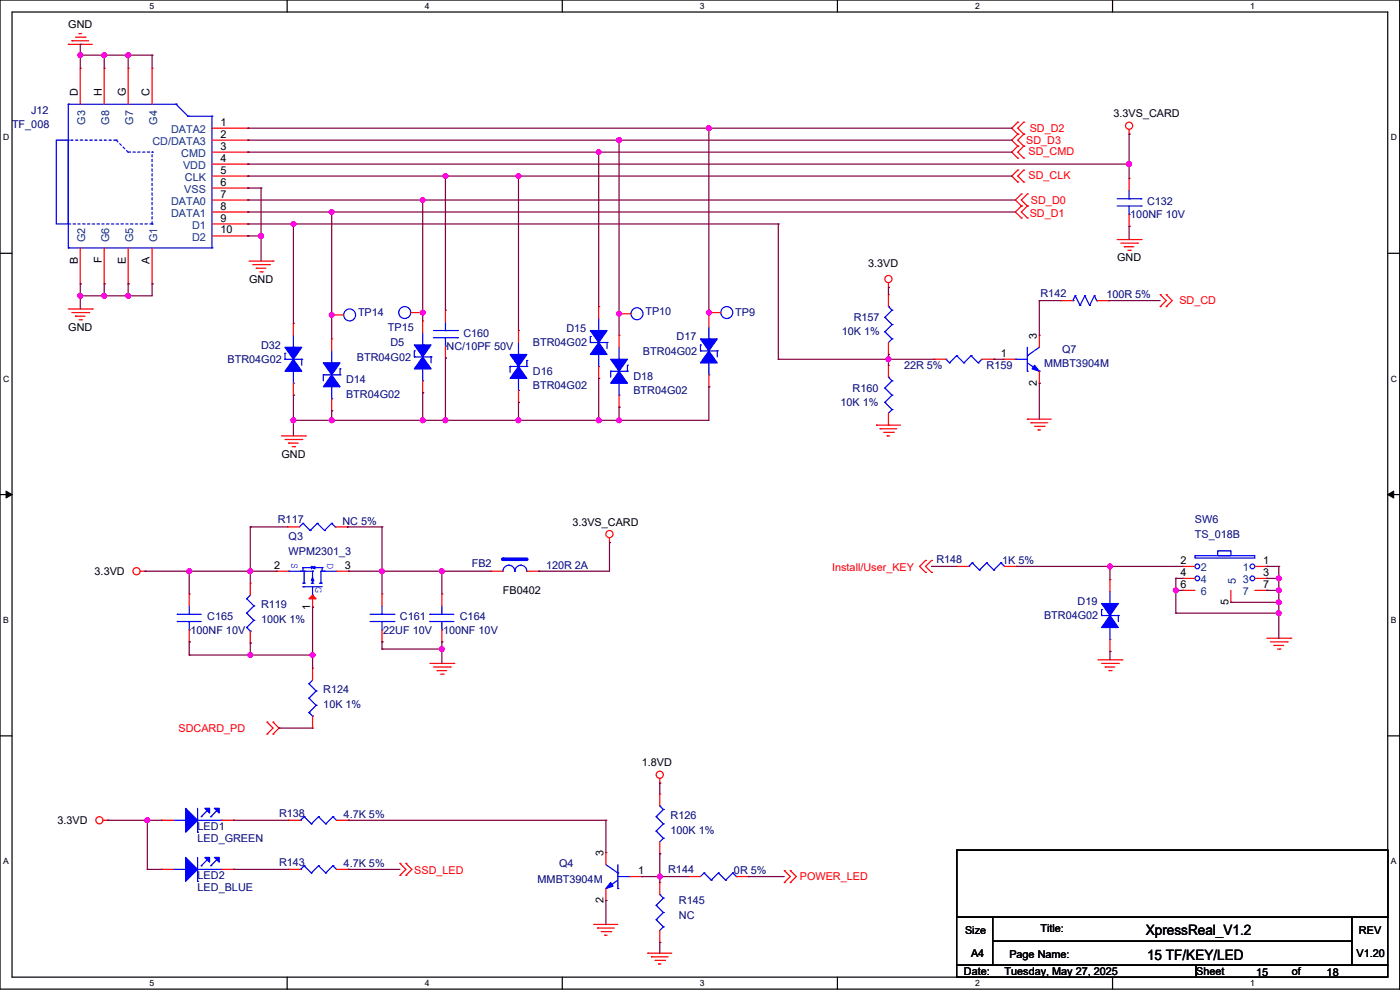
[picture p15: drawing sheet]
<svg xmlns="http://www.w3.org/2000/svg" width="594mm" height="420mm" viewBox="0 0 594 420" stroke-linecap="round" stroke-linejoin="round" font-family="sans-serif">
<defs><g id="words">
<g font-size="6.1">
<text x="486.2" y="396.7">XpressReal_V1.2</text>
<text x="486.7" y="407.4">15 TF/KEY/LED</text>
</g>
<g font-size="4.6">
<text x="29" y="11.7">GND</text>
<text x="33" y="40.7" transform="rotate(-90 33 40.7)">D</text>
<text x="43.2" y="40.7" transform="rotate(-90 43.2 40.7)">H</text>
<text x="53.3" y="40.7" transform="rotate(-90 53.3 40.7)">G</text>
<text x="63.5" y="40.7" transform="rotate(-90 63.5 40.7)">C</text>
<text x="93.5" y="53.3">1</text>
<text x="472.5" y="49.8">3.3VS_CARD</text>
<text x="93.5" y="58.4">2</text>
<text x="93.5" y="63.5">3</text>
<text x="93.5" y="68.6">4</text>
<text x="93.5" y="73.7">5</text>
<text x="93.5" y="78.7">6</text>
<text x="93.5" y="83.8">7</text>
<text x="93.5" y="88.9">8</text>
<text x="93.5" y="94">9</text>
<text x="93.5" y="99.1">10</text>
<text x="33" y="111.8" transform="rotate(-90 33 111.8)">B</text>
<text x="43.2" y="111.6" transform="rotate(-90 43.2 111.6)">F</text>
<text x="53.3" y="111.8" transform="rotate(-90 53.3 111.8)">E</text>
<text x="63.5" y="111.8" transform="rotate(-90 63.5 111.8)">A</text>
<text x="368.3" y="113.3">3.3VD</text>
<text x="474" y="110.8">GND</text>
<text x="105.7" y="120">GND</text>
<text x="29" y="140.3">GND</text>
<text x="439.9" y="143.8" transform="rotate(-90 439.9 143.8)">3</text>
<text x="424.7" y="151.4">1</text>
<text x="439.9" y="163.6" transform="rotate(-90 439.9 163.6)">2</text>
<text x="119.4" y="194.1">GND</text>
<text x="242.8" y="223.1">3.3VS_CARD</text>
<text x="500.9" y="239.3">2</text>
<text x="536" y="239.3">1</text>
<text x="40.2" y="243.9">3.3VD</text>
<text x="116.3" y="241.3">2</text>
<text x="146.3" y="241.3">3</text>
<text x="500.9" y="244.3">4</text>
<text x="536" y="244.3">3</text>
<text x="500.9" y="249.4">6</text>
<text x="536" y="249.4">7</text>
<text x="213.4" y="252">FB0402</text>
<text x="521.2" y="256.6" transform="rotate(-90 521.2 256.6)">5</text>
<text x="131.6" y="258.6" transform="rotate(-90 131.6 258.6)">1</text>
<text x="272.3" y="325.2">1.8VD</text>
<text x="24.4" y="349.6">3.3VD</text>
<text x="256" y="363.2" transform="rotate(-90 256 363.2)">3</text>
<text x="270.8" y="370.8">1</text>
<text x="256" y="383.1" transform="rotate(-90 256 383.1)">2</text>
<text x="441.5" y="395.3">Title:</text>
<text x="409.5" y="396.3">Size</text>
<text x="576.6" y="396.3">REV</text>
<text x="412" y="406">A4</text>
<text x="428.3" y="406.5">Page Name:</text>
<text x="575.6" y="406">V1.20</text>
<text x="409" y="413.6">Date:</text>
<text x="426.2" y="413.6">Tuesday, May 27, 2025</text>
<text x="507.5" y="413.6">Sheet</text>
<text x="548.1" y="413.6">of</text>
<text x="532.9" y="414.1">15</text>
<text x="562.9" y="414.1">18</text>
</g>
<g font-size="4.6" fill="#000080">
<text x="13.2" y="48.3">J12</text>
<text x="5.1" y="54.4">TF_008</text>
<text x="486.7" y="86.9">C132</text>
<text x="479.6" y="92.5">100NF 10V</text>
<text x="441.5" y="126">R142</text>
<text x="469.4" y="126.6">100R 5%</text>
<text x="151.9" y="134.2">TP14</text>
<text x="273.8" y="133.7">TP10</text>
<text x="311.9" y="134.2">TP9</text>
<text x="362.2" y="136.2">R157</text>
<text x="164.6" y="140.3">TP15</text>
<text x="196.6" y="142.8">C160</text>
<text x="240.3" y="140.8">D15</text>
<text x="357.1" y="142.3">10K 1%</text>
<text x="110.8" y="147.9">D32</text>
<text x="165.6" y="146.9">D5</text>
<text x="189.5" y="148.4">NC/10PF 50V</text>
<text x="226.1" y="146.9">BTR04G02</text>
<text x="287" y="144.3">D17</text>
<text x="450.6" y="149.9">Q7</text>
<text x="96.5" y="154">BTR04G02</text>
<text x="151.4" y="153">BTR04G02</text>
<text x="272.8" y="150.4">BTR04G02</text>
<text x="443" y="155.5">MMBT3904M</text>
<text x="226.1" y="159.1">D16</text>
<text x="268.8" y="161.1">D18</text>
<text x="383.6" y="156.5">22R 5%</text>
<text x="418.6" y="156.5">R159</text>
<text x="146.8" y="162.6">D14</text>
<text x="226.1" y="165.2">BTR04G02</text>
<text x="268.8" y="167.2">BTR04G02</text>
<text x="361.7" y="166.2">R160</text>
<text x="146.8" y="168.7">BTR04G02</text>
<text x="356.6" y="172.3">10K 1%</text>
<text x="117.9" y="222.1">R117</text>
<text x="145.3" y="222.6">NC 5%</text>
<text x="507" y="222.1">SW6</text>
<text x="122.4" y="229.2">Q3</text>
<text x="507" y="228.2">TS_018B</text>
<text x="122.4" y="235.3">WPM2301_3</text>
<text x="397.3" y="238.8">R148</text>
<text x="425.2" y="239.3">1K 5%</text>
<text x="200.2" y="240.3">FB2</text>
<text x="231.7" y="241.4">120R 2A</text>
<text x="457.2" y="256.6">D19</text>
<text x="87.9" y="263.2">C165</text>
<text x="110.8" y="258.1">R119</text>
<text x="169.7" y="263.2">C161</text>
<text x="195.1" y="263.2">C164</text>
<text x="443" y="262.7">BTR04G02</text>
<text x="80.8" y="268.8">100NF 10V</text>
<text x="110.8" y="264.2">100K 1%</text>
<text x="162.6" y="268.8">22UF 10V</text>
<text x="188" y="268.8">100NF 10V</text>
<text x="137.2" y="294.2">R124</text>
<text x="137.2" y="300.3">10K 1%</text>
<text x="118.4" y="346.5">R138</text>
<text x="145.8" y="347">4.7K 5%</text>
<text x="284.5" y="347.5">R126</text>
<text x="83.8" y="352.1">LED1</text>
<text x="284.5" y="353.6">100K 1%</text>
<text x="83.8" y="357.2">LED_GREEN</text>
<text x="118.4" y="367.3">R143</text>
<text x="145.8" y="367.9">4.7K 5%</text>
<text x="237.3" y="367.9">Q4</text>
<text x="283.5" y="370.4">R144</text>
<text x="311.4" y="370.9">0R 5%</text>
<text x="83.8" y="372.9">LED2</text>
<text x="228.1" y="374.5">MMBT3904M</text>
<text x="83.8" y="378">LED_BLUE</text>
<text x="288.1" y="383.6">R145</text>
<text x="288.1" y="389.7">NC</text>
</g>
<g font-size="4.6" fill="#004080">
<text x="36.2" y="52.9" transform="rotate(-90 36.2 52.9)">G3</text>
<text x="46.3" y="52.9" transform="rotate(-90 46.3 52.9)">G8</text>
<text x="56.5" y="52.9" transform="rotate(-90 56.5 52.9)">G7</text>
<text x="66.7" y="52.9" transform="rotate(-90 66.7 52.9)">G4</text>
<text x="72.6" y="56.4">DATA2</text>
<text x="64.6" y="61.5">CD/DATA3</text>
<text x="76.9" y="66.6">CMD</text>
<text x="77.7" y="71.7">VDD</text>
<text x="78.4" y="76.8">CLK</text>
<text x="78.2" y="81.8">VSS</text>
<text x="72.6" y="86.9">DATA0</text>
<text x="72.6" y="92">DATA1</text>
<text x="81.5" y="97.1">D1</text>
<text x="36.2" y="102.6" transform="rotate(-90 36.2 102.6)">G2</text>
<text x="46.3" y="102.6" transform="rotate(-90 46.3 102.6)">G6</text>
<text x="56.5" y="102.6" transform="rotate(-90 56.5 102.6)">G5</text>
<text x="66.7" y="102.6" transform="rotate(-90 66.7 102.6)">G1</text>
<text x="81.5" y="102.1">D2</text>
<text x="509.5" y="242.4">2</text>
<text x="527.3" y="242.4">1</text>
<text x="509.5" y="247.4">4</text>
<text x="524.4" y="247.9" transform="rotate(-90 524.4 247.9)">5</text>
<text x="527.3" y="247.4">3</text>
<text x="509.5" y="252.5">6</text>
<text x="527.3" y="252.5">7</text>
</g>
<g font-size="4.6" fill="#f00">
<text x="436.9" y="55.9">SD_D2</text>
<text x="435.4" y="61">SD_D3</text>
<text x="436.4" y="65.6">SD_CMD</text>
<text x="436.4" y="75.8">SD_CLK</text>
<text x="437.4" y="86.4">SD_D0</text>
<text x="436.9" y="92">SD_D1</text>
<text x="500.4" y="129.1">SD_CD</text>
<text x="353.1" y="242.4">Install/User_KEY</text>
<text x="75.7" y="310.4">SDCARD_PD</text>
<text x="175.8" y="370.9">SSD_LED</text>
<text x="339.4" y="373.4">POWER_LED</text>
</g>
<g font-size="4.6" fill="#00f">
<text x="123.6" y="238.8" transform="rotate(90 123.6 238.8)">S</text>
<text x="138.9" y="238.8" transform="rotate(90 138.9 238.8)">D</text>
<text x="133.8" y="248.9" transform="rotate(90 133.8 248.9)">G</text>
</g>
<g font-size="3.6">
<text x="63.5" y="3.8">5</text>
<text x="180.2" y="3.8">4</text>
<text x="296.9" y="3.8">3</text>
<text x="413.7" y="3.8">2</text>
<text x="530.4" y="3.8">1</text>
<text x="1.3" y="59.5">D</text>
<text x="590.1" y="59.5">D</text>
<text x="1.3" y="161.9">C</text>
<text x="590.1" y="161.9">C</text>
<text x="1.3" y="264.3">B</text>
<text x="590.1" y="264.3">B</text>
<text x="1.3" y="366.6">A</text>
<text x="590.1" y="366.6">A</text>
<text x="63.5" y="418.3">5</text>
<text x="180.2" y="418.3">4</text>
<text x="296.9" y="418.3">3</text>
<text x="413.7" y="418.3">2</text>
<text x="530.4" y="418.3">1</text>
</g>
</g></defs>
<path d="M0 0h593.9v419.6h-593.9zM5.1 5.1h583.7v409.4h-583.7z" fill="none" stroke="#000" stroke-width=".51"/>
<g fill="#fff">
<path d="M63.5 .5h2v4.1h-2z"/>
<path d="M63.5 415.1h2v4h-2z"/>
</g>
<path d="M121.8 0v5.1M121.8 414.5v5.1" fill="none" stroke="#000" stroke-width=".51"/>
<g fill="#fff">
<path d="M180.2 .5h2v4.1h-2z"/>
<path d="M180.2 415.1h2v4h-2z"/>
</g>
<path d="M238.6 0v5.1M238.6 414.5v5.1" fill="none" stroke="#000" stroke-width=".51"/>
<g fill="#fff">
<path d="M296.9 .5h2.1v4.1h-2.1z"/>
<path d="M296.9 415.1h2.1v4h-2.1z"/>
</g>
<path d="M355.3 0v5.1M355.3 414.5v5.1" fill="none" stroke="#000" stroke-width=".51"/>
<g fill="#fff">
<path d="M413.7 .5h2v4.1h-2z"/>
<path d="M413.7 415.1h2v4h-2z"/>
</g>
<path d="M472 0v5.1M472 414.5v5.1" fill="none" stroke="#000" stroke-width=".51"/>
<g fill="#fff">
<path d="M530.4 .5h2v4.1h-2z"/>
<path d="M530.4 415.1h2v4h-2z"/>
<path d="M1.3 56.3h2.6v4h-2.6z"/>
<path d="M590.1 56.3h2.6v4h-2.6z"/>
<path d="M1.3 158.6h2.6v4.1h-2.6z"/>
<path d="M590.1 158.6h2.6v4.1h-2.6z"/>
</g>
<path d="M0 107.5h5.1M588.8 107.5h5.1" fill="none" stroke="#000" stroke-width=".51"/>
<g fill="#fff">
<path d="M1.3 261h2.4v4.1h-2.4z"/>
<path d="M590.1 261h2.4v4.1h-2.4z"/>
</g>
<path d="M0 209.8h5.1M588.8 209.8h5.1" fill="none" stroke="#000" stroke-width=".51"/>
<path d="M2.6 208.3l2.5 1.5-2.5 1.5zM588.8 209.8l2.5-1.5v3z" fill="#000" stroke="#000" stroke-width=".42"/>
<g fill="#fff">
<path d="M1.3 363.4h2.4v4h-2.4z"/>
<path d="M590.1 363.4h2.4v4h-2.4z"/>
</g>
<path d="M0 312.2h5.1M588.8 312.2h5.1" fill="none" stroke="#000" stroke-width=".51"/>
<path d="M274.8 404.4h10.2" fill="none" stroke="#f00" stroke-width=".51"/>
<circle cx="274.8" cy="404.4" r=".25" fill="#f00"/>
<path d="M276.4 405.9h7.1" fill="none" stroke="#f00" stroke-width=".51"/>
<circle cx="276.4" cy="405.9" r=".25" fill="#f00"/>
<path d="M277.9 407.4h4.1" fill="none" stroke="#f00" stroke-width=".51"/>
<circle cx="282" cy="407.4" r=".25" fill="#f00"/>
<path d="M279.4 409h1" fill="none" stroke="#f00" stroke-width=".51"/>
<circle cx="279.4" cy="409" r=".25" fill="#f00"/>
<path d="M43.7 348h2" fill="none" stroke="#f00" stroke-width=".51"/>
<circle cx="45.7" cy="348" r=".25" fill="#f00"/>
<g fill="none" stroke="#f00" stroke-width=".51">
<path d="M252 392.2h10.1"/>
<circle cx="42.2" cy="348" r="1.51"/>
</g>
<circle cx="252" cy="392.2" r=".25" fill="#f00"/>
<path d="M253.5 393.7h7.1" fill="none" stroke="#f00" stroke-width=".51"/>
<circle cx="253.5" cy="393.7" r=".25" fill="#f00"/>
<path d="M255 395.2h4.1" fill="none" stroke="#f00" stroke-width=".51"/>
<circle cx="259.1" cy="395.2" r=".25" fill="#f00"/>
<path d="M256.6 396.8h1" fill="none" stroke="#f00" stroke-width=".51"/>
<circle cx="256.6" cy="396.8" r=".25" fill="#f00"/>
<path d="M279.9 330.2v2.1" fill="none" stroke="#f00" stroke-width=".51"/>
<circle cx="279.9" cy="332.3" r=".25" fill="#f00"/>
<g fill="none" stroke="#f00" stroke-width=".51">
<path d="M537.5 270.8h10.1"/>
<circle cx="279.9" cy="328.7" r="1.51"/>
</g>
<circle cx="547.6" cy="270.8" r=".25" fill="#f00"/>
<path d="M539 272.3h7.1" fill="none" stroke="#f00" stroke-width=".51"/>
<circle cx="546.1" cy="272.3" r=".25" fill="#f00"/>
<path d="M540.5 273.8h4.1" fill="none" stroke="#f00" stroke-width=".51"/>
<circle cx="540.5" cy="273.8" r=".25" fill="#f00"/>
<path d="M542.1 275.4h1" fill="none" stroke="#f00" stroke-width=".51"/>
<circle cx="543.1" cy="275.4" r=".25" fill="#f00"/>
<path d="M465.9 279.9h10.1" fill="none" stroke="#f00" stroke-width=".51"/>
<circle cx="476" cy="279.9" r=".25" fill="#f00"/>
<path d="M467.4 281.5h7.1" fill="none" stroke="#f00" stroke-width=".51"/>
<circle cx="474.5" cy="281.5" r=".25" fill="#f00"/>
<path d="M468.9 283h4.1" fill="none" stroke="#f00" stroke-width=".51"/>
<circle cx="468.9" cy="283" r=".25" fill="#f00"/>
<path d="M470.4 284.5h1" fill="none" stroke="#f00" stroke-width=".51"/>
<circle cx="471.4" cy="284.5" r=".25" fill="#f00"/>
<path d="M29 131.1h10.1" fill="none" stroke="#f00" stroke-width=".51"/>
<circle cx="39.1" cy="131.1" r=".25" fill="#f00"/>
<path d="M30.5 132.6h7.1" fill="none" stroke="#f00" stroke-width=".51"/>
<circle cx="37.6" cy="132.6" r=".25" fill="#f00"/>
<path d="M32 134.1h4.1" fill="none" stroke="#f00" stroke-width=".51"/>
<circle cx="32" cy="134.1" r=".25" fill="#f00"/>
<path d="M33.5 135.7h1.1" fill="none" stroke="#f00" stroke-width=".51"/>
<circle cx="34.6" cy="135.7" r=".25" fill="#f00"/>
<path d="M29 18.8h10.1" fill="none" stroke="#f00" stroke-width=".51"/>
<circle cx="29" cy="18.8" r=".25" fill="#f00"/>
<path d="M30.5 17.3h7.1" fill="none" stroke="#f00" stroke-width=".51"/>
<circle cx="30.5" cy="17.3" r=".25" fill="#f00"/>
<path d="M32 15.8h4.1" fill="none" stroke="#f00" stroke-width=".51"/>
<circle cx="36.1" cy="15.8" r=".25" fill="#f00"/>
<path d="M33.5 14.2h1.1" fill="none" stroke="#f00" stroke-width=".51"/>
<circle cx="33.5" cy="14.2" r=".25" fill="#f00"/>
<path d="M474 101.6h10.1" fill="none" stroke="#f00" stroke-width=".51"/>
<circle cx="484.1" cy="101.6" r=".25" fill="#f00"/>
<path d="M475.5 103.1h7.1" fill="none" stroke="#f00" stroke-width=".51"/>
<circle cx="482.6" cy="103.1" r=".25" fill="#f00"/>
<path d="M477 104.7h4.1" fill="none" stroke="#f00" stroke-width=".51"/>
<circle cx="477" cy="104.7" r=".25" fill="#f00"/>
<path d="M478.6 106.2h1" fill="none" stroke="#f00" stroke-width=".51"/>
<circle cx="479.6" cy="106.2" r=".25" fill="#f00"/>
<path d="M479.1 54.9v2" fill="none" stroke="#f00" stroke-width=".51"/>
<circle cx="479.1" cy="56.9" r=".25" fill="#f00"/>
<g fill="none" stroke="#f00" stroke-width=".51">
<path d="M371.9 180.4h10.1"/>
<circle cx="479.1" cy="53.4" r="1.51"/>
</g>
<circle cx="371.9" cy="180.4" r=".25" fill="#f00"/>
<path d="M373.4 181.9h7.1" fill="none" stroke="#f00" stroke-width=".51"/>
<circle cx="373.4" cy="181.9" r=".25" fill="#f00"/>
<path d="M374.9 183.4h4.1" fill="none" stroke="#f00" stroke-width=".51"/>
<circle cx="379" cy="183.4" r=".25" fill="#f00"/>
<path d="M376.4 184.9h1.1" fill="none" stroke="#f00" stroke-width=".51"/>
<circle cx="376.4" cy="184.9" r=".25" fill="#f00"/>
<path d="M435.9 177.8h10.1" fill="none" stroke="#f00" stroke-width=".51"/>
<circle cx="435.9" cy="177.8" r=".25" fill="#f00"/>
<path d="M437.4 179.3h7.1" fill="none" stroke="#f00" stroke-width=".51"/>
<circle cx="437.4" cy="179.3" r=".25" fill="#f00"/>
<path d="M438.9 180.9h4.1" fill="none" stroke="#f00" stroke-width=".51"/>
<circle cx="443" cy="180.9" r=".25" fill="#f00"/>
<path d="M440.5 182.4h1" fill="none" stroke="#f00" stroke-width=".51"/>
<circle cx="440.5" cy="182.4" r=".25" fill="#f00"/>
<path d="M377 119.9v2" fill="none" stroke="#f00" stroke-width=".51"/>
<circle cx="377" cy="121.9" r=".25" fill="#f00"/>
<g fill="none" stroke="#f00" stroke-width=".51">
<path d="M119.4 184.9h10.2"/>
<circle cx="376.9" cy="118.4" r="1.51"/>
</g>
<circle cx="129.6" cy="184.9" r=".25" fill="#f00"/>
<path d="M120.9 186.5h7.1" fill="none" stroke="#f00" stroke-width=".51"/>
<circle cx="128" cy="186.5" r=".25" fill="#f00"/>
<path d="M122.4 188h4.1" fill="none" stroke="#f00" stroke-width=".51"/>
<circle cx="122.4" cy="188" r=".25" fill="#f00"/>
<path d="M124 189.5h1" fill="none" stroke="#f00" stroke-width=".51"/>
<circle cx="125" cy="189.5" r=".25" fill="#f00"/>
<path d="M105.7 110.8h10.1" fill="none" stroke="#f00" stroke-width=".51"/>
<circle cx="115.8" cy="110.8" r=".25" fill="#f00"/>
<path d="M107.2 112.3h7.1" fill="none" stroke="#f00" stroke-width=".51"/>
<circle cx="114.3" cy="112.3" r=".25" fill="#f00"/>
<path d="M108.7 113.8h4.1" fill="none" stroke="#f00" stroke-width=".51"/>
<circle cx="108.7" cy="113.8" r=".25" fill="#f00"/>
<path d="M110.3 115.3h1" fill="none" stroke="#f00" stroke-width=".51"/>
<circle cx="111.3" cy="115.3" r=".25" fill="#f00"/>
<path d="M182.4 281.5h10.2" fill="none" stroke="#f00" stroke-width=".51"/>
<circle cx="192.6" cy="281.5" r=".25" fill="#f00"/>
<path d="M183.9 283h7.1" fill="none" stroke="#f00" stroke-width=".51"/>
<circle cx="191" cy="283" r=".25" fill="#f00"/>
<path d="M185.4 284.5h4.1" fill="none" stroke="#f00" stroke-width=".51"/>
<circle cx="185.4" cy="284.5" r=".25" fill="#f00"/>
<path d="M187 286h1" fill="none" stroke="#f00" stroke-width=".51"/>
<circle cx="188" cy="286" r=".25" fill="#f00"/>
<path d="M258.6 228.1v2" fill="none" stroke="#f00" stroke-width=".51"/>
<circle cx="258.6" cy="230.1" r=".25" fill="#f00"/>
<g fill="none" stroke="#f00" stroke-width=".51">
<path d="M59.5 242.3h2"/>
<circle cx="258.6" cy="226.6" r="1.51"/>
</g>
<circle cx="61.5" cy="242.3" r=".25" fill="#f00"/>
<g fill="none" stroke="#f00" stroke-width=".51">
<path d="M390.2 240.3l2.5 2.5"/>
<circle cx="57.9" cy="242.3" r="1.51"/>
</g>
<circle cx="392.7" cy="242.8" r=".25" fill="#f00"/>
<path d="M392.7 237.8l-2.5 2.5" fill="none" stroke="#f00" stroke-width=".51"/>
<circle cx="392.7" cy="237.8" r=".25" fill="#f00"/>
<path d="M392.7 240.3l2.5 2.5" fill="none" stroke="#f00" stroke-width=".51"/>
<circle cx="395.2" cy="242.8" r=".25" fill="#f00"/>
<path d="M395.2 237.8l-2.5 2.5" fill="none" stroke="#f00" stroke-width=".51"/>
<circle cx="395.2" cy="237.8" r=".25" fill="#f00"/>
<path d="M337.8 371.9l-2.5 2.5" fill="none" stroke="#f00" stroke-width=".51"/>
<circle cx="335.3" cy="374.4" r=".25" fill="#f00"/>
<path d="M335.3 369.3l2.5 2.6" fill="none" stroke="#f00" stroke-width=".51"/>
<circle cx="335.3" cy="369.3" r=".25" fill="#f00"/>
<path d="M335.3 371.9l-2.5 2.5" fill="none" stroke="#f00" stroke-width=".51"/>
<circle cx="332.8" cy="374.4" r=".25" fill="#f00"/>
<path d="M332.8 369.3l2.5 2.6" fill="none" stroke="#f00" stroke-width=".51"/>
<circle cx="332.8" cy="369.3" r=".25" fill="#f00"/>
<path d="M174.8 368.8l-2.6 2.6" fill="none" stroke="#f00" stroke-width=".51"/>
<circle cx="172.2" cy="371.4" r=".25" fill="#f00"/>
<path d="M172.2 366.3l2.6 2.5" fill="none" stroke="#f00" stroke-width=".51"/>
<circle cx="172.2" cy="366.3" r=".25" fill="#f00"/>
<path d="M172.2 368.8l-2.5 2.6" fill="none" stroke="#f00" stroke-width=".51"/>
<circle cx="169.7" cy="371.4" r=".25" fill="#f00"/>
<path d="M169.7 366.3l2.5 2.5" fill="none" stroke="#f00" stroke-width=".51"/>
<circle cx="169.7" cy="366.3" r=".25" fill="#f00"/>
<path d="M494.8 125l2.6 2.5" fill="none" stroke="#f00" stroke-width=".51"/>
<circle cx="494.8" cy="125" r=".25" fill="#f00"/>
<path d="M497.4 127.5l-2.6 2.6" fill="none" stroke="#f00" stroke-width=".51"/>
<circle cx="494.8" cy="130.1" r=".25" fill="#f00"/>
<path d="M492.3 125l2.5 2.5" fill="none" stroke="#f00" stroke-width=".51"/>
<circle cx="492.3" cy="125" r=".25" fill="#f00"/>
<path d="M494.8 127.5l-2.5 2.6" fill="none" stroke="#f00" stroke-width=".51"/>
<circle cx="492.3" cy="130.1" r=".25" fill="#f00"/>
<path d="M429.3 54.4l2.5 2.5" fill="none" stroke="#f00" stroke-width=".51"/>
<circle cx="431.8" cy="56.9" r=".25" fill="#f00"/>
<path d="M431.8 51.8l-2.5 2.6" fill="none" stroke="#f00" stroke-width=".51"/>
<circle cx="431.8" cy="51.8" r=".25" fill="#f00"/>
<path d="M434.4 51.8l-2.6 2.6" fill="none" stroke="#f00" stroke-width=".51"/>
<circle cx="434.4" cy="51.8" r=".25" fill="#f00"/>
<path d="M431.8 54.4l2.6 2.5" fill="none" stroke="#f00" stroke-width=".51"/>
<circle cx="434.4" cy="56.9" r=".25" fill="#f00"/>
<path d="M429.3 59.5l2.5 2.5" fill="none" stroke="#f00" stroke-width=".51"/>
<circle cx="431.8" cy="62" r=".25" fill="#f00"/>
<path d="M431.8 56.9l-2.5 2.6" fill="none" stroke="#f00" stroke-width=".51"/>
<circle cx="431.8" cy="56.9" r=".25" fill="#f00"/>
<path d="M434.4 56.9l-2.6 2.6" fill="none" stroke="#f00" stroke-width=".51"/>
<circle cx="434.4" cy="56.9" r=".25" fill="#f00"/>
<path d="M431.8 59.5l2.6 2.5" fill="none" stroke="#f00" stroke-width=".51"/>
<circle cx="434.4" cy="62" r=".25" fill="#f00"/>
<path d="M429.3 64.5l2.5 2.6" fill="none" stroke="#f00" stroke-width=".51"/>
<circle cx="431.8" cy="67.1" r=".25" fill="#f00"/>
<path d="M431.8 62l-2.5 2.5" fill="none" stroke="#f00" stroke-width=".51"/>
<circle cx="431.8" cy="62" r=".25" fill="#f00"/>
<path d="M434.4 62l-2.6 2.5" fill="none" stroke="#f00" stroke-width=".51"/>
<circle cx="434.4" cy="62" r=".25" fill="#f00"/>
<path d="M431.8 64.5l2.6 2.6" fill="none" stroke="#f00" stroke-width=".51"/>
<circle cx="434.4" cy="67.1" r=".25" fill="#f00"/>
<path d="M429.3 74.7l2.5 2.5" fill="none" stroke="#f00" stroke-width=".51"/>
<circle cx="431.8" cy="77.2" r=".25" fill="#f00"/>
<path d="M431.8 72.2l-2.5 2.5" fill="none" stroke="#f00" stroke-width=".51"/>
<circle cx="431.8" cy="72.2" r=".25" fill="#f00"/>
<path d="M434.4 72.2l-2.6 2.5" fill="none" stroke="#f00" stroke-width=".51"/>
<circle cx="434.4" cy="72.2" r=".25" fill="#f00"/>
<path d="M431.8 74.7l2.6 2.5" fill="none" stroke="#f00" stroke-width=".51"/>
<circle cx="434.4" cy="77.2" r=".25" fill="#f00"/>
<path d="M430.8 84.9l2.5 2.5" fill="none" stroke="#f00" stroke-width=".51"/>
<circle cx="433.3" cy="87.4" r=".25" fill="#f00"/>
<path d="M433.3 82.3l-2.5 2.6" fill="none" stroke="#f00" stroke-width=".51"/>
<circle cx="433.3" cy="82.3" r=".25" fill="#f00"/>
<path d="M435.9 82.3l-2.6 2.6" fill="none" stroke="#f00" stroke-width=".51"/>
<circle cx="435.9" cy="82.3" r=".25" fill="#f00"/>
<path d="M433.3 84.9l2.6 2.5" fill="none" stroke="#f00" stroke-width=".51"/>
<circle cx="435.9" cy="87.4" r=".25" fill="#f00"/>
<path d="M430.8 89.9l2.5 2.6" fill="none" stroke="#f00" stroke-width=".51"/>
<circle cx="433.3" cy="92.5" r=".25" fill="#f00"/>
<path d="M433.3 87.4l-2.5 2.5" fill="none" stroke="#f00" stroke-width=".51"/>
<circle cx="433.3" cy="87.4" r=".25" fill="#f00"/>
<path d="M435.9 87.4l-2.6 2.5" fill="none" stroke="#f00" stroke-width=".51"/>
<circle cx="435.9" cy="87.4" r=".25" fill="#f00"/>
<path d="M433.3 89.9l2.6 2.6" fill="none" stroke="#f00" stroke-width=".51"/>
<circle cx="435.9" cy="92.5" r=".25" fill="#f00"/>
<path d="M115.8 306.3l2.6 2.6" fill="none" stroke="#f00" stroke-width=".51"/>
<circle cx="115.8" cy="306.3" r=".25" fill="#f00"/>
<path d="M118.4 308.9l-2.6 2.5" fill="none" stroke="#f00" stroke-width=".51"/>
<circle cx="115.8" cy="311.4" r=".25" fill="#f00"/>
<path d="M115.8 308.9l-2.5 2.5" fill="none" stroke="#f00" stroke-width=".51"/>
<circle cx="113.3" cy="311.4" r=".25" fill="#f00"/>
<path d="M113.3 306.3l2.5 2.6" fill="none" stroke="#f00" stroke-width=".51"/>
<circle cx="113.3" cy="306.3" r=".25" fill="#f00"/>
<path d="M405.9 360.7h182.9v28.4h-182.9zM405.9 389.1h15.3v20.4h-15.3zM421.2 389.1h152.4v10.2h-152.4zM421.2 399.3h152.4v10.2h-152.4zM573.6 389.1h15.2v20.4h-15.2zM405.9 409.5h101.6v5h-101.6zM507.5 409.5h81.3v5h-81.3z" fill="none" stroke="#000" stroke-width=".51"/>
<path d="M189 143.3v3.5" fill="none" stroke="#00f" stroke-width=".51"/>
<circle cx="189" cy="146.8" r=".25" fill="#00f"/>
<path d="M189 136.7v3.5" fill="none" stroke="#00f" stroke-width=".51"/>
<circle cx="189" cy="140.2" r=".25" fill="#00f"/>
<path d="M183.9 143.3h10.2" fill="none" stroke="#00f" stroke-width=".51"/>
<circle cx="194.1" cy="143.3" r=".25" fill="#00f"/>
<path d="M183.9 140.2h10.2" fill="none" stroke="#00f" stroke-width=".51"/>
<circle cx="194.1" cy="140.2" r=".25" fill="#00f"/>
<path d="M189 131.6v5.1" fill="none" stroke="#f00" stroke-width=".51"/>
<circle cx="189" cy="131.6" r=".25" fill="#f00"/>
<path d="M189 146.8v5.1" fill="none" stroke="#f00" stroke-width=".51"/>
<circle cx="189" cy="151.9" r=".25" fill="#f00"/>
<path d="M132.6 288.6l-1.5 1.5" fill="none" stroke="#00f" stroke-width=".51"/>
<circle cx="131.1" cy="290.1" r=".25" fill="#00f"/>
<path d="M131.1 290.1l3 3" fill="none" stroke="#00f" stroke-width=".51"/>
<circle cx="134.1" cy="293.1" r=".25" fill="#00f"/>
<path d="M134.1 293.1l-3 3.1" fill="none" stroke="#00f" stroke-width=".51"/>
<circle cx="131.1" cy="296.2" r=".25" fill="#00f"/>
<path d="M131.1 296.2l3 3" fill="none" stroke="#00f" stroke-width=".51"/>
<circle cx="134.1" cy="299.2" r=".25" fill="#00f"/>
<path d="M134.1 299.2l-3 3.1" fill="none" stroke="#00f" stroke-width=".51"/>
<circle cx="131.1" cy="302.3" r=".25" fill="#00f"/>
<path d="M131.1 302.3l1.5 1.5" fill="none" stroke="#00f" stroke-width=".51"/>
<circle cx="132.6" cy="303.8" r=".25" fill="#00f"/>
<path d="M132.6 283.5v5.1" fill="none" stroke="#f00" stroke-width=".51"/>
<circle cx="132.6" cy="283.5" r=".25" fill="#f00"/>
<path d="M132.6 303.8v5.1" fill="none" stroke="#f00" stroke-width=".51"/>
<circle cx="132.6" cy="308.9" r=".25" fill="#f00"/>
<path d="M257.1 366.8l5 3.6" fill="none" stroke="#00f" stroke-width=".51"/>
<circle cx="262.1" cy="370.4" r=".25" fill="#00f"/>
<path d="M262.1 373.4l-5 3.6" fill="none" stroke="#00f" stroke-width=".51"/>
<circle cx="257.1" cy="377" r=".25" fill="#00f"/>
<path d="M262.1 366.8v10.2" fill="none" stroke="#00f" stroke-width=".51"/>
<circle cx="262.1" cy="377" r=".25" fill="#00f"/>
<path d="M262.1 371.9h5.1" fill="none" stroke="#00f" stroke-width=".51"/>
<circle cx="267.2" cy="371.9" r=".25" fill="#00f"/>
<path d="M259.1 374.4l1 1.5-3 1.1z" fill="#00f" stroke="#00f" stroke-width=".51"/>
<path d="M267.2 371.9h5.1" fill="none" stroke="#f00" stroke-width=".51"/>
<circle cx="272.3" cy="371.9" r=".25" fill="#f00"/>
<path d="M257.1 377v5" fill="none" stroke="#f00" stroke-width=".51"/>
<circle cx="257.1" cy="382" r=".25" fill="#f00"/>
<path d="M257.1 361.7v5.1" fill="none" stroke="#f00" stroke-width=".51"/>
<circle cx="257.1" cy="361.7" r=".25" fill="#f00"/>
<path d="M262.7 147.3v5.1" fill="none" stroke="#00f" stroke-width=".51"/>
<circle cx="262.7" cy="152.4" r=".25" fill="#00f"/>
<path d="M262.7 162.6v5.1" fill="none" stroke="#00f" stroke-width=".51"/>
<circle cx="262.7" cy="167.7" r=".25" fill="#00f"/>
<path d="M259.1 157.5v2.5" fill="none" stroke="#00f" stroke-width=".51"/>
<circle cx="259.1" cy="157.5" r=".25" fill="#00f"/>
<path d="M259.1 157.5h7.1" fill="none" stroke="#00f" stroke-width=".51"/>
<circle cx="266.2" cy="157.5" r=".25" fill="#00f"/>
<path d="M266.2 155v2.5" fill="none" stroke="#00f" stroke-width=".51"/>
<circle cx="266.2" cy="155" r=".25" fill="#00f"/>
<g fill="#00f" stroke="#00f" stroke-width=".51">
<path d="M259.1 152.4h7.1l-3.5 5.1z" fill-rule="evenodd"/>
<path d="M262.7 157.5l3.5 5.1h-7.1z" fill-rule="evenodd"/>
</g>
<path d="M262.7 142.3v5" fill="none" stroke="#f00" stroke-width=".51"/>
<circle cx="262.7" cy="142.3" r=".25" fill="#f00"/>
<path d="M262.7 167.7v5" fill="none" stroke="#f00" stroke-width=".51"/>
<circle cx="262.7" cy="172.7" r=".25" fill="#f00"/>
<path d="M281.5 393.2l-1.6 1.5" fill="none" stroke="#00f" stroke-width=".51"/>
<circle cx="281.5" cy="393.2" r=".25" fill="#00f"/>
<path d="M278.4 390.2l3.1 3" fill="none" stroke="#00f" stroke-width=".51"/>
<circle cx="278.4" cy="390.2" r=".25" fill="#00f"/>
<path d="M281.5 387.1l-3.1 3.1" fill="none" stroke="#00f" stroke-width=".51"/>
<circle cx="281.5" cy="387.1" r=".25" fill="#00f"/>
<path d="M278.4 384.1l3.1 3" fill="none" stroke="#00f" stroke-width=".51"/>
<circle cx="278.4" cy="384.1" r=".25" fill="#00f"/>
<path d="M281.5 381l-3.1 3.1" fill="none" stroke="#00f" stroke-width=".51"/>
<circle cx="281.5" cy="381" r=".25" fill="#00f"/>
<path d="M279.9 379.5l1.6 1.5" fill="none" stroke="#00f" stroke-width=".51"/>
<circle cx="279.9" cy="379.5" r=".25" fill="#00f"/>
<path d="M279.9 394.7v5.1" fill="none" stroke="#f00" stroke-width=".51"/>
<circle cx="279.9" cy="399.8" r=".25" fill="#f00"/>
<path d="M279.9 374.4v5.1" fill="none" stroke="#f00" stroke-width=".51"/>
<circle cx="279.9" cy="374.4" r=".25" fill="#f00"/>
<path d="M213.4 242.3v.1a2.53 2.53 0 0 1 2.5-2.6 2.53 2.53 0 0 1 2.5 2.6v-.1M218.5 242.3v.1a2.53 2.53 0 0 1 2.5-2.6 2.53 2.53 0 0 1 2.5 2.6v-.1" fill="none" stroke="#00f" stroke-width=".51"/>
<path d="M213.4 237.3h10.1" fill="none" stroke="#00f" stroke-width="1.5"/>
<circle cx="213.4" cy="237.3" r=".76" fill="#00f"/>
<path d="M223.5 242.3h5.1" fill="none" stroke="#f00" stroke-width=".51"/>
<circle cx="228.6" cy="242.3" r=".25" fill="#f00"/>
<path d="M208.3 242.3h5.1" fill="none" stroke="#f00" stroke-width=".51"/>
<circle cx="208.3" cy="242.3" r=".25" fill="#f00"/>
<path d="M128.5 222l-1.5 1.5" fill="none" stroke="#00f" stroke-width=".51"/>
<circle cx="128.5" cy="222" r=".25" fill="#00f"/>
<path d="M128.5 222l3.1 3.1" fill="none" stroke="#00f" stroke-width=".51"/>
<circle cx="131.6" cy="225.1" r=".25" fill="#00f"/>
<path d="M134.6 222l-3 3.1" fill="none" stroke="#00f" stroke-width=".51"/>
<circle cx="134.6" cy="222" r=".25" fill="#00f"/>
<path d="M134.6 222l3.1 3.1" fill="none" stroke="#00f" stroke-width=".51"/>
<circle cx="137.7" cy="225.1" r=".25" fill="#00f"/>
<path d="M140.7 222l-3 3.1" fill="none" stroke="#00f" stroke-width=".51"/>
<circle cx="140.7" cy="222" r=".25" fill="#00f"/>
<path d="M140.7 222l1.6 1.5" fill="none" stroke="#00f" stroke-width=".51"/>
<circle cx="142.3" cy="223.5" r=".25" fill="#00f"/>
<path d="M121.9 223.5h5.1" fill="none" stroke="#f00" stroke-width=".51"/>
<circle cx="121.9" cy="223.5" r=".25" fill="#f00"/>
<path d="M142.3 223.5h5" fill="none" stroke="#f00" stroke-width=".51"/>
<circle cx="147.3" cy="223.5" r=".25" fill="#f00"/>
<path d="M298.7 370.4l-1.5 1.5" fill="none" stroke="#00f" stroke-width=".51"/>
<circle cx="298.7" cy="370.4" r=".25" fill="#00f"/>
<path d="M298.7 370.4l3.1 3" fill="none" stroke="#00f" stroke-width=".51"/>
<circle cx="301.8" cy="373.4" r=".25" fill="#00f"/>
<path d="M304.8 370.4l-3 3" fill="none" stroke="#00f" stroke-width=".51"/>
<circle cx="304.8" cy="370.4" r=".25" fill="#00f"/>
<path d="M304.8 370.4l3.1 3" fill="none" stroke="#00f" stroke-width=".51"/>
<circle cx="307.9" cy="373.4" r=".25" fill="#00f"/>
<path d="M310.9 370.4l-3 3" fill="none" stroke="#00f" stroke-width=".51"/>
<circle cx="310.9" cy="370.4" r=".25" fill="#00f"/>
<path d="M310.9 370.4l1.5 1.5" fill="none" stroke="#00f" stroke-width=".51"/>
<circle cx="312.4" cy="371.9" r=".25" fill="#00f"/>
<path d="M292.1 371.9h5.1" fill="none" stroke="#f00" stroke-width=".51"/>
<circle cx="292.1" cy="371.9" r=".25" fill="#f00"/>
<path d="M312.4 371.9h5.1" fill="none" stroke="#f00" stroke-width=".51"/>
<circle cx="317.5" cy="371.9" r=".25" fill="#f00"/>
<path d="M441 147.3l-5.1 3.6" fill="none" stroke="#00f" stroke-width=".51"/>
<circle cx="435.9" cy="150.9" r=".25" fill="#00f"/>
<path d="M435.9 153.9l5.1 3.6" fill="none" stroke="#00f" stroke-width=".51"/>
<circle cx="441" cy="157.5" r=".25" fill="#00f"/>
<path d="M435.9 147.3v10.2" fill="none" stroke="#00f" stroke-width=".51"/>
<circle cx="435.9" cy="157.5" r=".25" fill="#00f"/>
<path d="M430.8 152.4h5.1" fill="none" stroke="#00f" stroke-width=".51"/>
<circle cx="430.8" cy="152.4" r=".25" fill="#00f"/>
<path d="M438.9 155l2.1 2.5-3.1-1z" fill="#00f" stroke="#00f" stroke-width=".51"/>
<path d="M425.7 152.4h5.1" fill="none" stroke="#f00" stroke-width=".51"/>
<circle cx="425.7" cy="152.4" r=".25" fill="#f00"/>
<path d="M441 157.5v5.1" fill="none" stroke="#f00" stroke-width=".51"/>
<circle cx="441" cy="162.6" r=".25" fill="#f00"/>
<path d="M441 142.3v5" fill="none" stroke="#f00" stroke-width=".51"/>
<circle cx="441" cy="142.3" r=".25" fill="#f00"/>
<path d="M470.9 251v5.1" fill="none" stroke="#00f" stroke-width=".51"/>
<circle cx="470.9" cy="256.1" r=".25" fill="#00f"/>
<path d="M470.9 266.2v5.1" fill="none" stroke="#00f" stroke-width=".51"/>
<circle cx="470.9" cy="271.3" r=".25" fill="#00f"/>
<path d="M474.5 261.1v2.6" fill="none" stroke="#00f" stroke-width=".51"/>
<circle cx="474.5" cy="261.1" r=".25" fill="#00f"/>
<path d="M467.4 261.1h7.1" fill="none" stroke="#00f" stroke-width=".51"/>
<circle cx="467.4" cy="261.1" r=".25" fill="#00f"/>
<path d="M467.4 258.6v2.5" fill="none" stroke="#00f" stroke-width=".51"/>
<circle cx="467.4" cy="258.6" r=".25" fill="#00f"/>
<g fill="#00f" stroke="#00f" stroke-width=".51">
<path d="M467.4 256.1h7.1l-3.6 5z" fill-rule="evenodd"/>
<path d="M470.9 261.1l3.6 5.1h-7.1z" fill-rule="evenodd"/>
</g>
<path d="M470.9 245.9v5.1" fill="none" stroke="#f00" stroke-width=".51"/>
<circle cx="470.9" cy="245.9" r=".25" fill="#f00"/>
<path d="M470.9 271.3v5.1" fill="none" stroke="#f00" stroke-width=".51"/>
<circle cx="470.9" cy="276.4" r=".25" fill="#f00"/>
<g fill="#00f" stroke="#00f" stroke-width=".51">
<path d="M78.8 363.7l5 5.1-5 5.1z"/>
<path d="M86.9 363.7h2v2.1z"/>
<path d="M91 363.7h2v2.1z"/>
</g>
<path d="M83.8 363.7v10.2" fill="none" stroke="#00f" stroke-width=".51"/>
<circle cx="83.8" cy="373.9" r=".25" fill="#00f"/>
<path d="M73.7 368.8h5.1" fill="none" stroke="#00f" stroke-width=".51"/>
<circle cx="78.8" cy="368.8" r=".25" fill="#00f"/>
<path d="M83.8 368.8h10.2" fill="none" stroke="#00f" stroke-width=".51"/>
<circle cx="94" cy="368.8" r=".25" fill="#00f"/>
<path d="M87.9 364.8l-2.5 2.5" fill="none" stroke="#00f" stroke-width=".51"/>
<circle cx="85.4" cy="367.3" r=".25" fill="#00f"/>
<path d="M92 364.8l-2.6 2.5" fill="none" stroke="#00f" stroke-width=".51"/>
<circle cx="89.4" cy="367.3" r=".25" fill="#00f"/>
<path d="M68.6 368.8h5.1" fill="none" stroke="#f00" stroke-width=".51"/>
<circle cx="68.6" cy="368.8" r=".25" fill="#f00"/>
<path d="M94 368.8h5.1" fill="none" stroke="#f00" stroke-width=".51"/>
<circle cx="99.1" cy="368.8" r=".25" fill="#f00"/>
<path d="M281.5 355.6l-1.6 1.5" fill="none" stroke="#00f" stroke-width=".51"/>
<circle cx="281.5" cy="355.6" r=".25" fill="#00f"/>
<path d="M278.4 352.6l3.1 3" fill="none" stroke="#00f" stroke-width=".51"/>
<circle cx="278.4" cy="352.6" r=".25" fill="#00f"/>
<path d="M281.5 349.5l-3.1 3.1" fill="none" stroke="#00f" stroke-width=".51"/>
<circle cx="281.5" cy="349.5" r=".25" fill="#00f"/>
<path d="M278.4 346.5l3.1 3" fill="none" stroke="#00f" stroke-width=".51"/>
<circle cx="278.4" cy="346.5" r=".25" fill="#00f"/>
<path d="M281.5 343.4l-3.1 3.1" fill="none" stroke="#00f" stroke-width=".51"/>
<circle cx="281.5" cy="343.4" r=".25" fill="#00f"/>
<path d="M279.9 341.9l1.6 1.5" fill="none" stroke="#00f" stroke-width=".51"/>
<circle cx="279.9" cy="341.9" r=".25" fill="#00f"/>
<path d="M279.9 357.1v5.1" fill="none" stroke="#f00" stroke-width=".51"/>
<circle cx="279.9" cy="362.2" r=".25" fill="#f00"/>
<path d="M279.9 336.8v5.1" fill="none" stroke="#f00" stroke-width=".51"/>
<circle cx="279.9" cy="336.8" r=".25" fill="#f00"/>
<circle cx="308.4" cy="132.6" r="2.53" fill="none" stroke="#00f" stroke-width=".51"/>
<path d="M300.8 132.6h5" fill="none" stroke="#f00" stroke-width=".51"/>
<circle cx="300.8" cy="132.6" r=".25" fill="#f00"/>
<g fill="#00f" stroke="#00f" stroke-width=".51">
<path d="M78.8 342.9l5 5.1-5 5.1z"/>
<path d="M86.9 342.9h2v2.1z"/>
<path d="M91 342.9h2v2.1z"/>
</g>
<path d="M83.8 342.9v10.2" fill="none" stroke="#00f" stroke-width=".51"/>
<circle cx="83.8" cy="353.1" r=".25" fill="#00f"/>
<path d="M73.7 348h5.1" fill="none" stroke="#00f" stroke-width=".51"/>
<circle cx="78.8" cy="348" r=".25" fill="#00f"/>
<path d="M83.8 348h10.2" fill="none" stroke="#00f" stroke-width=".51"/>
<circle cx="94" cy="348" r=".25" fill="#00f"/>
<path d="M87.9 343.9l-2.5 2.6" fill="none" stroke="#00f" stroke-width=".51"/>
<circle cx="85.4" cy="346.5" r=".25" fill="#00f"/>
<path d="M92 343.9l-2.6 2.6" fill="none" stroke="#00f" stroke-width=".51"/>
<circle cx="89.4" cy="346.5" r=".25" fill="#00f"/>
<path d="M68.6 348h5.1" fill="none" stroke="#f00" stroke-width=".51"/>
<circle cx="68.6" cy="348" r=".25" fill="#f00"/>
<path d="M94 348h5.1" fill="none" stroke="#f00" stroke-width=".51"/>
<circle cx="99.1" cy="348" r=".25" fill="#f00"/>
<circle cx="270.3" cy="133.1" r="2.53" fill="none" stroke="#00f" stroke-width=".51"/>
<path d="M262.7 133.1h5" fill="none" stroke="#f00" stroke-width=".51"/>
<circle cx="262.7" cy="133.1" r=".25" fill="#f00"/>
<g fill="#00f">
<circle cx="465.3" cy="127.5" r=".25"/>
<circle cx="455.2" cy="127.5" r=".25"/>
</g>
<path d="M460.3 125.5l2 4.1" fill="none" stroke="#00f" stroke-width=".51"/>
<circle cx="462.3" cy="129.6" r=".25" fill="#00f"/>
<path d="M456.2 125.5l2 4.1" fill="none" stroke="#00f" stroke-width=".51"/>
<circle cx="458.2" cy="129.6" r=".25" fill="#00f"/>
<path d="M456.2 125.5l-1 2" fill="none" stroke="#00f" stroke-width=".51"/>
<circle cx="456.2" cy="125.5" r=".25" fill="#00f"/>
<path d="M460.3 125.5l-2.1 4.1" fill="none" stroke="#00f" stroke-width=".51"/>
<circle cx="460.3" cy="125.5" r=".25" fill="#00f"/>
<path d="M464.3 125.5l-2 4.1" fill="none" stroke="#00f" stroke-width=".51"/>
<circle cx="464.3" cy="125.5" r=".25" fill="#00f"/>
<path d="M464.3 125.5l1 2" fill="none" stroke="#00f" stroke-width=".51"/>
<circle cx="465.3" cy="127.5" r=".25" fill="#00f"/>
<path d="M450.1 127.5h5.1" fill="none" stroke="#f00" stroke-width=".51"/>
<circle cx="450.1" cy="127.5" r=".25" fill="#f00"/>
<path d="M465.3 127.5h5.1" fill="none" stroke="#f00" stroke-width=".51"/>
<circle cx="470.4" cy="127.5" r=".25" fill="#f00"/>
<path d="M80.3 263.7v3.5" fill="none" stroke="#00f" stroke-width=".51"/>
<circle cx="80.3" cy="267.2" r=".25" fill="#00f"/>
<path d="M80.3 257.1v3.5" fill="none" stroke="#00f" stroke-width=".51"/>
<circle cx="80.3" cy="260.6" r=".25" fill="#00f"/>
<path d="M75.2 263.7h10.2" fill="none" stroke="#00f" stroke-width=".51"/>
<circle cx="75.2" cy="263.7" r=".25" fill="#00f"/>
<path d="M75.2 260.6h10.2" fill="none" stroke="#00f" stroke-width=".51"/>
<circle cx="75.2" cy="260.6" r=".25" fill="#00f"/>
<path d="M80.3 252v5.1" fill="none" stroke="#f00" stroke-width=".51"/>
<circle cx="80.3" cy="252" r=".25" fill="#f00"/>
<path d="M80.3 267.2v5.1" fill="none" stroke="#f00" stroke-width=".51"/>
<circle cx="80.3" cy="272.3" r=".25" fill="#f00"/>
<path d="M124.5 142.3v5" fill="none" stroke="#00f" stroke-width=".51"/>
<circle cx="124.5" cy="147.3" r=".25" fill="#00f"/>
<path d="M124.5 157.5v5.1" fill="none" stroke="#00f" stroke-width=".51"/>
<circle cx="124.5" cy="162.6" r=".25" fill="#00f"/>
<path d="M128 152.4v2.6" fill="none" stroke="#00f" stroke-width=".51"/>
<circle cx="128" cy="152.4" r=".25" fill="#00f"/>
<path d="M120.9 152.4h7.1" fill="none" stroke="#00f" stroke-width=".51"/>
<circle cx="120.9" cy="152.4" r=".25" fill="#00f"/>
<path d="M120.9 149.9v2.5" fill="none" stroke="#00f" stroke-width=".51"/>
<circle cx="120.9" cy="149.9" r=".25" fill="#00f"/>
<g fill="#00f" stroke="#00f" stroke-width=".51">
<path d="M120.9 147.3h7.1l-3.5 5.1z" fill-rule="evenodd"/>
<path d="M124.5 152.4l3.5 5.1h-7.1z" fill-rule="evenodd"/>
</g>
<path d="M124.5 137.2v5.1" fill="none" stroke="#f00" stroke-width=".51"/>
<circle cx="124.5" cy="137.2" r=".25" fill="#f00"/>
<path d="M124.5 162.6v5.1" fill="none" stroke="#f00" stroke-width=".51"/>
<circle cx="124.5" cy="167.7" r=".25" fill="#f00"/>
<path d="M479.1 87.4v3.6" fill="none" stroke="#00f" stroke-width=".51"/>
<circle cx="479.1" cy="91" r=".25" fill="#00f"/>
<path d="M479.1 80.8v3.5" fill="none" stroke="#00f" stroke-width=".51"/>
<circle cx="479.1" cy="84.3" r=".25" fill="#00f"/>
<path d="M474 87.4h10.1" fill="none" stroke="#00f" stroke-width=".51"/>
<circle cx="484.1" cy="87.4" r=".25" fill="#00f"/>
<path d="M474 84.3h10.1" fill="none" stroke="#00f" stroke-width=".51"/>
<circle cx="484.1" cy="84.3" r=".25" fill="#00f"/>
<path d="M479.1 75.7v5.1" fill="none" stroke="#f00" stroke-width=".51"/>
<circle cx="479.1" cy="75.7" r=".25" fill="#f00"/>
<path d="M479.1 91v5" fill="none" stroke="#f00" stroke-width=".51"/>
<circle cx="479.1" cy="96" r=".25" fill="#f00"/>
<path d="M106.2 252.5l-1.5 1.5" fill="none" stroke="#00f" stroke-width=".51"/>
<circle cx="104.7" cy="254" r=".25" fill="#00f"/>
<path d="M104.7 254l3 3.1" fill="none" stroke="#00f" stroke-width=".51"/>
<circle cx="107.7" cy="257.1" r=".25" fill="#00f"/>
<path d="M107.7 257.1l-3 3" fill="none" stroke="#00f" stroke-width=".51"/>
<circle cx="104.7" cy="260.1" r=".25" fill="#00f"/>
<path d="M104.7 260.1l3 3.1" fill="none" stroke="#00f" stroke-width=".51"/>
<circle cx="107.7" cy="263.2" r=".25" fill="#00f"/>
<path d="M107.7 263.2l-3 3" fill="none" stroke="#00f" stroke-width=".51"/>
<circle cx="104.7" cy="266.2" r=".25" fill="#00f"/>
<path d="M104.7 266.2l1.5 1.5" fill="none" stroke="#00f" stroke-width=".51"/>
<circle cx="106.2" cy="267.7" r=".25" fill="#00f"/>
<path d="M106.2 247.4v5.1" fill="none" stroke="#f00" stroke-width=".51"/>
<circle cx="106.2" cy="247.4" r=".25" fill="#f00"/>
<path d="M106.2 267.7v5.1" fill="none" stroke="#f00" stroke-width=".51"/>
<circle cx="106.2" cy="272.8" r=".25" fill="#f00"/>
<path d="M424.7 238.8l1.5 1.5" fill="none" stroke="#00f" stroke-width=".51"/>
<circle cx="424.7" cy="238.8" r=".25" fill="#00f"/>
<path d="M424.7 238.8l-3 3" fill="none" stroke="#00f" stroke-width=".51"/>
<circle cx="421.7" cy="241.8" r=".25" fill="#00f"/>
<path d="M418.6 238.8l3.1 3" fill="none" stroke="#00f" stroke-width=".51"/>
<circle cx="418.6" cy="238.8" r=".25" fill="#00f"/>
<path d="M418.6 238.8l-3 3" fill="none" stroke="#00f" stroke-width=".51"/>
<circle cx="415.6" cy="241.8" r=".25" fill="#00f"/>
<path d="M412.5 238.8l3.1 3" fill="none" stroke="#00f" stroke-width=".51"/>
<circle cx="412.5" cy="238.8" r=".25" fill="#00f"/>
<path d="M412.5 238.8l-1.5 1.5" fill="none" stroke="#00f" stroke-width=".51"/>
<circle cx="411" cy="240.3" r=".25" fill="#00f"/>
<path d="M426.2 240.3h5.1" fill="none" stroke="#f00" stroke-width=".51"/>
<circle cx="431.3" cy="240.3" r=".25" fill="#f00"/>
<path d="M405.9 240.3h5.1" fill="none" stroke="#f00" stroke-width=".51"/>
<circle cx="405.9" cy="240.3" r=".25" fill="#f00"/>
<path d="M179.3 141.2v5.1" fill="none" stroke="#00f" stroke-width=".51"/>
<circle cx="179.3" cy="146.3" r=".25" fill="#00f"/>
<path d="M179.3 156.5v5.1" fill="none" stroke="#00f" stroke-width=".51"/>
<circle cx="179.3" cy="161.6" r=".25" fill="#00f"/>
<path d="M182.9 151.4v2.5" fill="none" stroke="#00f" stroke-width=".51"/>
<circle cx="182.9" cy="151.4" r=".25" fill="#00f"/>
<path d="M175.8 151.4h7.1" fill="none" stroke="#00f" stroke-width=".51"/>
<circle cx="175.8" cy="151.4" r=".25" fill="#00f"/>
<path d="M175.8 148.9v2.5" fill="none" stroke="#00f" stroke-width=".51"/>
<circle cx="175.8" cy="148.9" r=".25" fill="#00f"/>
<g fill="#00f" stroke="#00f" stroke-width=".51">
<path d="M175.8 146.3h7.1l-3.6 5.1z" fill-rule="evenodd"/>
<path d="M179.3 151.4l3.6 5.1h-7.1z" fill-rule="evenodd"/>
</g>
<path d="M179.3 136.2v5" fill="none" stroke="#f00" stroke-width=".51"/>
<circle cx="179.3" cy="136.2" r=".25" fill="#f00"/>
<path d="M179.3 161.6v5" fill="none" stroke="#f00" stroke-width=".51"/>
<circle cx="179.3" cy="166.6" r=".25" fill="#f00"/>
<path d="M89.9 54.4v50.8" fill="none" stroke="#00f" stroke-width=".51"/>
<circle cx="89.9" cy="105.2" r=".25" fill="#00f"/>
<path d="M29 105.2h60.9" fill="none" stroke="#00f" stroke-width=".51"/>
<circle cx="29" cy="105.2" r=".25" fill="#00f"/>
<path d="M29 44.2v61" fill="none" stroke="#00f" stroke-width=".51"/>
<circle cx="29" cy="44.2" r=".25" fill="#00f"/>
<path d="M29 44.2h45.7" fill="none" stroke="#00f" stroke-width=".51"/>
<circle cx="74.7" cy="44.2" r=".25" fill="#00f"/>
<path d="M89.9 49.3v5.1" fill="none" stroke="#00f" stroke-width=".51"/>
<circle cx="89.9" cy="49.3" r=".25" fill="#00f"/>
<path d="M79.8 49.3h10.1" fill="none" stroke="#00f" stroke-width=".51"/>
<circle cx="79.8" cy="49.3" r=".25" fill="#00f"/>
<path d="M74.7 44.2l5.1 5.1" fill="none" stroke="#00f" stroke-width=".51"/>
<circle cx="74.7" cy="44.2" r=".25" fill="#00f"/>
<path d="M23.9 59.5h5.1v35.5h-5.1z" fill="none" stroke="#00f" stroke-width=".51"/>
<path d="M29 95h35.5" fill="none" stroke="#00f" stroke-width=".51" stroke-dasharray="1 1"/>
<circle cx="64.5" cy="95" r=".25" fill="#00f" stroke-dasharray="1 1"/>
<path d="M64.5 95v-30.5" fill="none" stroke="#00f" stroke-width=".51" stroke-dasharray="1 1"/>
<circle cx="64.5" cy="64.5" r=".25" fill="#00f" stroke-dasharray="1 1"/>
<path d="M54.4 64.5l-5.1-5" fill="none" stroke="#00f" stroke-width=".51" stroke-dasharray="1 1"/>
<circle cx="49.3" cy="59.5" r=".25" fill="#00f" stroke-dasharray="1 1"/>
<path d="M49.3 59.5h-20.3" fill="none" stroke="#00f" stroke-width=".51" stroke-dasharray="1 1"/>
<circle cx="29" cy="59.5" r=".25" fill="#00f" stroke-dasharray="1 1"/>
<path d="M54.4 64.5h10.1" fill="none" stroke="#00f" stroke-width=".51" stroke-dasharray="1 1"/>
<circle cx="64.5" cy="64.5" r=".25" fill="#00f" stroke-dasharray="1 1"/>
<path d="M89.9 59.5h15.3" fill="none" stroke="#f00" stroke-width=".51"/>
<circle cx="105.2" cy="59.5" r=".25" fill="#f00"/>
<path d="M89.9 64.5h15.3" fill="none" stroke="#f00" stroke-width=".51"/>
<circle cx="105.2" cy="64.5" r=".25" fill="#f00"/>
<path d="M89.9 69.6h15.3" fill="none" stroke="#f00" stroke-width=".51"/>
<circle cx="105.2" cy="69.6" r=".25" fill="#f00"/>
<path d="M89.9 74.7h15.3" fill="none" stroke="#f00" stroke-width=".51"/>
<circle cx="105.2" cy="74.7" r=".25" fill="#f00"/>
<path d="M89.9 79.8h15.3" fill="none" stroke="#f00" stroke-width=".51"/>
<circle cx="105.2" cy="79.8" r=".25" fill="#f00"/>
<path d="M89.9 84.9h15.3" fill="none" stroke="#f00" stroke-width=".51"/>
<circle cx="105.2" cy="84.9" r=".25" fill="#f00"/>
<path d="M89.9 89.9h15.3" fill="none" stroke="#f00" stroke-width=".51"/>
<circle cx="105.2" cy="89.9" r=".25" fill="#f00"/>
<path d="M89.9 95h15.3" fill="none" stroke="#f00" stroke-width=".51"/>
<circle cx="105.2" cy="95" r=".25" fill="#f00"/>
<path d="M64.5 105.2v15.2" fill="none" stroke="#f00" stroke-width=".51"/>
<circle cx="64.5" cy="120.4" r=".25" fill="#f00"/>
<path d="M89.9 54.4h15.3" fill="none" stroke="#f00" stroke-width=".51"/>
<circle cx="105.2" cy="54.4" r=".25" fill="#f00"/>
<path d="M34.1 105.2v15.2" fill="none" stroke="#f00" stroke-width=".51"/>
<circle cx="34.1" cy="120.4" r=".25" fill="#f00"/>
<path d="M34.1 29v15.2" fill="none" stroke="#f00" stroke-width=".51"/>
<circle cx="34.1" cy="29" r=".25" fill="#f00"/>
<path d="M64.5 29v15.2" fill="none" stroke="#f00" stroke-width=".51"/>
<circle cx="64.5" cy="29" r=".25" fill="#f00"/>
<path d="M89.9 100.1h15.3" fill="none" stroke="#f00" stroke-width=".51"/>
<circle cx="105.2" cy="100.1" r=".25" fill="#f00"/>
<path d="M54.4 105.2v15.2" fill="none" stroke="#f00" stroke-width=".51"/>
<circle cx="54.4" cy="120.4" r=".25" fill="#f00"/>
<path d="M44.2 105.2v15.2" fill="none" stroke="#f00" stroke-width=".51"/>
<circle cx="44.2" cy="120.4" r=".25" fill="#f00"/>
<path d="M54.4 29v15.2" fill="none" stroke="#f00" stroke-width=".51"/>
<circle cx="54.4" cy="29" r=".25" fill="#f00"/>
<path d="M44.2 29v15.2" fill="none" stroke="#f00" stroke-width=".51"/>
<circle cx="44.2" cy="29" r=".25" fill="#f00"/>
<path d="M141.2 346.5l1.6 1.5" fill="none" stroke="#00f" stroke-width=".51"/>
<circle cx="141.2" cy="346.5" r=".25" fill="#00f"/>
<path d="M141.2 346.5l-3 3" fill="none" stroke="#00f" stroke-width=".51"/>
<circle cx="138.2" cy="349.5" r=".25" fill="#00f"/>
<path d="M135.1 346.5l3.1 3" fill="none" stroke="#00f" stroke-width=".51"/>
<circle cx="135.1" cy="346.5" r=".25" fill="#00f"/>
<path d="M135.1 346.5l-3 3" fill="none" stroke="#00f" stroke-width=".51"/>
<circle cx="132.1" cy="349.5" r=".25" fill="#00f"/>
<path d="M129.1 346.5l3 3" fill="none" stroke="#00f" stroke-width=".51"/>
<circle cx="129.1" cy="346.5" r=".25" fill="#00f"/>
<path d="M129.1 346.5l-1.6 1.5" fill="none" stroke="#00f" stroke-width=".51"/>
<circle cx="127.5" cy="348" r=".25" fill="#00f"/>
<path d="M142.8 348h5" fill="none" stroke="#f00" stroke-width=".51"/>
<circle cx="147.8" cy="348" r=".25" fill="#f00"/>
<path d="M122.4 348h5.1" fill="none" stroke="#f00" stroke-width=".51"/>
<circle cx="122.4" cy="348" r=".25" fill="#f00"/>
<circle cx="148.3" cy="133.6" r="2.53" fill="none" stroke="#00f" stroke-width=".51"/>
<path d="M140.7 133.6h5.1" fill="none" stroke="#f00" stroke-width=".51"/>
<circle cx="140.7" cy="133.6" r=".25" fill="#f00"/>
<path d="M162.1 263.7v3.5" fill="none" stroke="#00f" stroke-width=".51"/>
<circle cx="162.1" cy="267.2" r=".25" fill="#00f"/>
<path d="M162.1 257.1v3.5" fill="none" stroke="#00f" stroke-width=".51"/>
<circle cx="162.1" cy="260.6" r=".25" fill="#00f"/>
<path d="M157 263.7h10.2" fill="none" stroke="#00f" stroke-width=".51"/>
<circle cx="167.2" cy="263.7" r=".25" fill="#00f"/>
<path d="M157 260.6h10.2" fill="none" stroke="#00f" stroke-width=".51"/>
<circle cx="167.2" cy="260.6" r=".25" fill="#00f"/>
<path d="M162.1 252v5.1" fill="none" stroke="#f00" stroke-width=".51"/>
<circle cx="162.1" cy="252" r=".25" fill="#f00"/>
<path d="M162.1 267.2v5.1" fill="none" stroke="#f00" stroke-width=".51"/>
<circle cx="162.1" cy="272.3" r=".25" fill="#f00"/>
<path d="M140.7 148.9v5" fill="none" stroke="#00f" stroke-width=".51"/>
<circle cx="140.7" cy="153.9" r=".25" fill="#00f"/>
<path d="M140.7 164.1v5.1" fill="none" stroke="#00f" stroke-width=".51"/>
<circle cx="140.7" cy="169.2" r=".25" fill="#00f"/>
<path d="M137.2 159v2.6" fill="none" stroke="#00f" stroke-width=".51"/>
<circle cx="137.2" cy="159" r=".25" fill="#00f"/>
<path d="M137.2 159h7.1" fill="none" stroke="#00f" stroke-width=".51"/>
<circle cx="144.3" cy="159" r=".25" fill="#00f"/>
<path d="M144.3 156.5v2.5" fill="none" stroke="#00f" stroke-width=".51"/>
<circle cx="144.3" cy="156.5" r=".25" fill="#00f"/>
<g fill="#00f" stroke="#00f" stroke-width=".51">
<path d="M137.2 153.9h7.1l-3.6 5.1z" fill-rule="evenodd"/>
<path d="M140.7 159l3.6 5.1h-7.1z" fill-rule="evenodd"/>
</g>
<path d="M140.7 143.8v5.1" fill="none" stroke="#f00" stroke-width=".51"/>
<circle cx="140.7" cy="143.8" r=".25" fill="#f00"/>
<path d="M140.7 169.2v5.1" fill="none" stroke="#f00" stroke-width=".51"/>
<circle cx="140.7" cy="174.3" r=".25" fill="#f00"/>
<g fill="none" stroke="#00f" stroke-width=".51">
<path d="M507 235.7h25.4v1h-25.4zM516.7 233.7h5.5v2h-5.5z"/>
<circle cx="508" cy="245.4" r="1.01"/>
<circle cx="508" cy="240.3" r="1.01"/>
<circle cx="531.4" cy="240.3" r="1.01"/>
<circle cx="531.4" cy="245.4" r="1.01"/>
</g>
<path d="M501.9 240.3h5.1" fill="none" stroke="#f00" stroke-width=".51"/>
<circle cx="501.9" cy="240.3" r=".25" fill="#f00"/>
<path d="M532.4 240.3h5.1" fill="none" stroke="#f00" stroke-width=".51"/>
<circle cx="537.5" cy="240.3" r=".25" fill="#f00"/>
<path d="M532.4 245.4h5.1" fill="none" stroke="#f00" stroke-width=".51"/>
<circle cx="537.5" cy="245.4" r=".25" fill="#f00"/>
<path d="M522.2 250.5v5" fill="none" stroke="#f00" stroke-width=".51"/>
<circle cx="522.2" cy="255.5" r=".25" fill="#f00"/>
<path d="M501.9 245.4h5.1" fill="none" stroke="#f00" stroke-width=".51"/>
<circle cx="501.9" cy="245.4" r=".25" fill="#f00"/>
<path d="M501.9 250.5h5.1" fill="none" stroke="#f00" stroke-width=".51"/>
<circle cx="501.9" cy="250.5" r=".25" fill="#f00"/>
<path d="M532.4 250.5h5.1" fill="none" stroke="#f00" stroke-width=".51"/>
<circle cx="537.5" cy="250.5" r=".25" fill="#f00"/>
<path d="M378.5 143.8l-1.5 1.5" fill="none" stroke="#00f" stroke-width=".51"/>
<circle cx="378.5" cy="143.8" r=".25" fill="#00f"/>
<path d="M375.4 140.7l3.1 3.1" fill="none" stroke="#00f" stroke-width=".51"/>
<circle cx="375.4" cy="140.7" r=".25" fill="#00f"/>
<path d="M378.5 137.7l-3.1 3" fill="none" stroke="#00f" stroke-width=".51"/>
<circle cx="378.5" cy="137.7" r=".25" fill="#00f"/>
<path d="M375.4 134.6l3.1 3.1" fill="none" stroke="#00f" stroke-width=".51"/>
<circle cx="375.4" cy="134.6" r=".25" fill="#00f"/>
<path d="M378.5 131.6l-3.1 3" fill="none" stroke="#00f" stroke-width=".51"/>
<circle cx="378.5" cy="131.6" r=".25" fill="#00f"/>
<path d="M377 130.1l1.5 1.5" fill="none" stroke="#00f" stroke-width=".51"/>
<circle cx="377" cy="130.1" r=".25" fill="#00f"/>
<path d="M377 145.3v5.1" fill="none" stroke="#f00" stroke-width=".51"/>
<circle cx="377" cy="150.4" r=".25" fill="#f00"/>
<path d="M377 125v5.1" fill="none" stroke="#f00" stroke-width=".51"/>
<circle cx="377" cy="125" r=".25" fill="#f00"/>
<path d="M136.2 242.3h1.5" fill="none" stroke="#00f" stroke-width=".51"/>
<circle cx="136.2" cy="242.3" r=".25" fill="#00f"/>
<path d="M136.2 242.3v5.1" fill="none" stroke="#00f" stroke-width=".51"/>
<circle cx="136.2" cy="247.4" r=".25" fill="#00f"/>
<path d="M129.1 242.3v5.1" fill="none" stroke="#00f" stroke-width=".51"/>
<circle cx="129.1" cy="242.3" r=".25" fill="#00f"/>
<path d="M127.5 242.3h1.6" fill="none" stroke="#00f" stroke-width=".51"/>
<circle cx="127.5" cy="242.3" r=".25" fill="#00f"/>
<path d="M132.6 248.9v3.6" fill="none" stroke="#00f" stroke-width=".51"/>
<circle cx="132.6" cy="252.5" r=".25" fill="#00f"/>
<path d="M128.5 240.8v1.5" fill="none" stroke="#00f" stroke-width=".51"/>
<circle cx="128.5" cy="240.8" r=".25" fill="#00f"/>
<path d="M128.5 240.8h3.6" fill="none" stroke="#00f" stroke-width=".51"/>
<circle cx="128.5" cy="240.8" r=".25" fill="#00f"/>
<path d="M133.6 240.8h3.1" fill="none" stroke="#00f" stroke-width=".51"/>
<circle cx="136.7" cy="240.8" r=".25" fill="#00f"/>
<path d="M136.7 240.8v1.5" fill="none" stroke="#00f" stroke-width=".51"/>
<circle cx="136.7" cy="242.3" r=".25" fill="#00f"/>
<path d="M132.1 247.4h1" fill="none" stroke="#00f" stroke-width=".51"/>
<circle cx="132.1" cy="247.4" r=".25" fill="#00f"/>
<path d="M128.5 247.4h1.1" fill="none" stroke="#00f" stroke-width=".51"/>
<circle cx="128.5" cy="247.4" r=".25" fill="#00f"/>
<path d="M135.7 247.4h1" fill="none" stroke="#00f" stroke-width=".51"/>
<circle cx="135.7" cy="247.4" r=".25" fill="#00f"/>
<path d="M128.5 248.9h8.2" fill="none" stroke="#00f" stroke-width=".51"/>
<circle cx="128.5" cy="248.9" r=".25" fill="#00f"/>
<path d="M132.6 242.3v2.6" fill="none" stroke="#00f" stroke-width=".51"/>
<circle cx="132.6" cy="242.3" r=".25" fill="#00f"/>
<path d="M129.1 242.3h3.5" fill="none" stroke="#00f" stroke-width=".51"/>
<circle cx="132.6" cy="242.3" r=".25" fill="#00f"/>
<path d="M122.4 242.3h5.1" fill="none" stroke="#00f" stroke-width=".51"/>
<circle cx="122.4" cy="242.3" r=".25" fill="#00f"/>
<path d="M137.7 242.3h5.1" fill="none" stroke="#00f" stroke-width=".51"/>
<circle cx="137.7" cy="242.3" r=".25" fill="#00f"/>
<path d="M132.1 240.3v1" fill="none" stroke="#00f" stroke-width=".51"/>
<circle cx="132.1" cy="240.3" r=".25" fill="#00f"/>
<g fill="#00f" stroke="#00f" stroke-width=".51">
<path d="M132.1 240.8l1.5-.5v1z" fill-rule="evenodd"/>
<path d="M132.6 244.9l.5 1.5h-1z" fill-rule="evenodd"/>
</g>
<path d="M132.6 246.4v1" fill="none" stroke="#00f" stroke-width=".51"/>
<circle cx="132.6" cy="246.4" r=".25" fill="#00f"/>
<path d="M132.6 252.5l1.5 1.5h-3z" fill="#f00" stroke="#f00" stroke-width=".51"/>
<path d="M132.6 252.5v5.1" fill="none" stroke="#f00" stroke-width=".51"/>
<circle cx="132.6" cy="257.6" r=".25" fill="#f00"/>
<path d="M117.4 242.3h5" fill="none" stroke="#f00" stroke-width=".51"/>
<circle cx="117.4" cy="242.3" r=".25" fill="#f00"/>
<path d="M142.8 242.3h5" fill="none" stroke="#f00" stroke-width=".51"/>
<circle cx="147.8" cy="242.3" r=".25" fill="#f00"/>
<path d="M254 135.1v5.1" fill="none" stroke="#00f" stroke-width=".51"/>
<circle cx="254" cy="140.2" r=".25" fill="#00f"/>
<path d="M254 150.4v5.1" fill="none" stroke="#00f" stroke-width=".51"/>
<circle cx="254" cy="155.5" r=".25" fill="#00f"/>
<path d="M257.6 145.3v2.5" fill="none" stroke="#00f" stroke-width=".51"/>
<circle cx="257.6" cy="145.3" r=".25" fill="#00f"/>
<path d="M250.5 145.3h7.1" fill="none" stroke="#00f" stroke-width=".51"/>
<circle cx="250.5" cy="145.3" r=".25" fill="#00f"/>
<path d="M250.5 142.8v2.5" fill="none" stroke="#00f" stroke-width=".51"/>
<circle cx="250.5" cy="142.8" r=".25" fill="#00f"/>
<g fill="#00f" stroke="#00f" stroke-width=".51">
<path d="M250.5 140.2h7.1l-3.6 5.1z" fill-rule="evenodd"/>
<path d="M254 145.3l3.6 5.1h-7.1z" fill-rule="evenodd"/>
</g>
<path d="M254 130.1v5" fill="none" stroke="#f00" stroke-width=".51"/>
<circle cx="254" cy="130.1" r=".25" fill="#f00"/>
<path d="M254 155.5v5" fill="none" stroke="#f00" stroke-width=".51"/>
<circle cx="254" cy="160.5" r=".25" fill="#f00"/>
<path d="M416.6 152.4l-1.5 1.5" fill="none" stroke="#00f" stroke-width=".51"/>
<circle cx="415.1" cy="153.9" r=".25" fill="#00f"/>
<path d="M412 150.9l3.1 3" fill="none" stroke="#00f" stroke-width=".51"/>
<circle cx="412" cy="150.9" r=".25" fill="#00f"/>
<path d="M412 150.9l-3 3" fill="none" stroke="#00f" stroke-width=".51"/>
<circle cx="409" cy="153.9" r=".25" fill="#00f"/>
<path d="M405.9 150.9l3.1 3" fill="none" stroke="#00f" stroke-width=".51"/>
<circle cx="405.9" cy="150.9" r=".25" fill="#00f"/>
<path d="M405.9 150.9l-3 3" fill="none" stroke="#00f" stroke-width=".51"/>
<circle cx="402.9" cy="153.9" r=".25" fill="#00f"/>
<path d="M401.3 152.4l1.6 1.5" fill="none" stroke="#00f" stroke-width=".51"/>
<circle cx="401.3" cy="152.4" r=".25" fill="#00f"/>
<path d="M416.6 152.4h5.1" fill="none" stroke="#f00" stroke-width=".51"/>
<circle cx="421.7" cy="152.4" r=".25" fill="#f00"/>
<path d="M396.3 152.4h5" fill="none" stroke="#f00" stroke-width=".51"/>
<circle cx="396.3" cy="152.4" r=".25" fill="#f00"/>
<path d="M187.5 263.7v3.5" fill="none" stroke="#00f" stroke-width=".51"/>
<circle cx="187.5" cy="267.2" r=".25" fill="#00f"/>
<path d="M187.5 257.1v3.5" fill="none" stroke="#00f" stroke-width=".51"/>
<circle cx="187.5" cy="260.6" r=".25" fill="#00f"/>
<path d="M182.4 263.7h10.2" fill="none" stroke="#00f" stroke-width=".51"/>
<circle cx="182.4" cy="263.7" r=".25" fill="#00f"/>
<path d="M182.4 260.6h10.2" fill="none" stroke="#00f" stroke-width=".51"/>
<circle cx="182.4" cy="260.6" r=".25" fill="#00f"/>
<path d="M187.5 252v5.1" fill="none" stroke="#f00" stroke-width=".51"/>
<circle cx="187.5" cy="252" r=".25" fill="#f00"/>
<path d="M187.5 267.2v5.1" fill="none" stroke="#f00" stroke-width=".51"/>
<circle cx="187.5" cy="272.3" r=".25" fill="#f00"/>
<path d="M220 145.3v5.1" fill="none" stroke="#00f" stroke-width=".51"/>
<circle cx="220" cy="150.4" r=".25" fill="#00f"/>
<path d="M220 160.5v5.1" fill="none" stroke="#00f" stroke-width=".51"/>
<circle cx="220" cy="165.6" r=".25" fill="#00f"/>
<path d="M216.4 155.5v2.5" fill="none" stroke="#00f" stroke-width=".51"/>
<circle cx="216.4" cy="155.5" r=".25" fill="#00f"/>
<path d="M216.4 155.5h7.1" fill="none" stroke="#00f" stroke-width=".51"/>
<circle cx="223.5" cy="155.5" r=".25" fill="#00f"/>
<path d="M223.5 152.9v2.6" fill="none" stroke="#00f" stroke-width=".51"/>
<circle cx="223.5" cy="152.9" r=".25" fill="#00f"/>
<g fill="#00f" stroke="#00f" stroke-width=".51">
<path d="M216.4 150.4h7.1l-3.5 5.1z" fill-rule="evenodd"/>
<path d="M220 155.5l3.5 5h-7.1z" fill-rule="evenodd"/>
</g>
<path d="M220 140.2v5.1" fill="none" stroke="#f00" stroke-width=".51"/>
<circle cx="220" cy="140.2" r=".25" fill="#f00"/>
<path d="M220 165.6v5.1" fill="none" stroke="#f00" stroke-width=".51"/>
<circle cx="220" cy="170.7" r=".25" fill="#f00"/>
<circle cx="171.7" cy="132.6" r="2.53" fill="none" stroke="#00f" stroke-width=".51"/>
<path d="M174.3 132.6h5" fill="none" stroke="#f00" stroke-width=".51"/>
<circle cx="179.3" cy="132.6" r=".25" fill="#f00"/>
<path d="M141.2 367.3l1.6 1.5" fill="none" stroke="#00f" stroke-width=".51"/>
<circle cx="141.2" cy="367.3" r=".25" fill="#00f"/>
<path d="M141.2 367.3l-3 3.1" fill="none" stroke="#00f" stroke-width=".51"/>
<circle cx="138.2" cy="370.4" r=".25" fill="#00f"/>
<path d="M135.1 367.3l3.1 3.1" fill="none" stroke="#00f" stroke-width=".51"/>
<circle cx="135.1" cy="367.3" r=".25" fill="#00f"/>
<path d="M135.1 367.3l-3 3.1" fill="none" stroke="#00f" stroke-width=".51"/>
<circle cx="132.1" cy="370.4" r=".25" fill="#00f"/>
<path d="M129.1 367.3l3 3.1" fill="none" stroke="#00f" stroke-width=".51"/>
<circle cx="129.1" cy="367.3" r=".25" fill="#00f"/>
<path d="M129.1 367.3l-1.6 1.5" fill="none" stroke="#00f" stroke-width=".51"/>
<circle cx="127.5" cy="368.8" r=".25" fill="#00f"/>
<path d="M142.8 368.8h5" fill="none" stroke="#f00" stroke-width=".51"/>
<circle cx="147.8" cy="368.8" r=".25" fill="#f00"/>
<path d="M122.4 368.8h5.1" fill="none" stroke="#f00" stroke-width=".51"/>
<circle cx="122.4" cy="368.8" r=".25" fill="#f00"/>
<path d="M300.8 138.7v5.1" fill="none" stroke="#00f" stroke-width=".51"/>
<circle cx="300.8" cy="143.8" r=".25" fill="#00f"/>
<path d="M300.8 153.9v5.1" fill="none" stroke="#00f" stroke-width=".51"/>
<circle cx="300.8" cy="159" r=".25" fill="#00f"/>
<path d="M304.3 148.9v2.5" fill="none" stroke="#00f" stroke-width=".51"/>
<circle cx="304.3" cy="148.9" r=".25" fill="#00f"/>
<path d="M297.2 148.9h7.1" fill="none" stroke="#00f" stroke-width=".51"/>
<circle cx="297.2" cy="148.9" r=".25" fill="#00f"/>
<path d="M297.2 146.3v2.6" fill="none" stroke="#00f" stroke-width=".51"/>
<circle cx="297.2" cy="146.3" r=".25" fill="#00f"/>
<g fill="#00f" stroke="#00f" stroke-width=".51">
<path d="M297.2 143.8h7.1l-3.5 5.1z" fill-rule="evenodd"/>
<path d="M300.8 148.9l3.5 5h-7.1z" fill-rule="evenodd"/>
</g>
<path d="M300.8 133.6v5.1" fill="none" stroke="#f00" stroke-width=".51"/>
<circle cx="300.8" cy="133.6" r=".25" fill="#f00"/>
<path d="M300.8 159v5.1" fill="none" stroke="#f00" stroke-width=".51"/>
<circle cx="300.8" cy="164.1" r=".25" fill="#f00"/>
<path d="M378.5 173.8l-1.5 1.5" fill="none" stroke="#00f" stroke-width=".51"/>
<circle cx="378.5" cy="173.8" r=".25" fill="#00f"/>
<path d="M375.4 170.7l3.1 3.1" fill="none" stroke="#00f" stroke-width=".51"/>
<circle cx="375.4" cy="170.7" r=".25" fill="#00f"/>
<path d="M378.5 167.7l-3.1 3" fill="none" stroke="#00f" stroke-width=".51"/>
<circle cx="378.5" cy="167.7" r=".25" fill="#00f"/>
<path d="M375.4 164.6l3.1 3.1" fill="none" stroke="#00f" stroke-width=".51"/>
<circle cx="375.4" cy="164.6" r=".25" fill="#00f"/>
<path d="M378.5 161.6l-3.1 3" fill="none" stroke="#00f" stroke-width=".51"/>
<circle cx="378.5" cy="161.6" r=".25" fill="#00f"/>
<path d="M377 160l1.5 1.6" fill="none" stroke="#00f" stroke-width=".51"/>
<circle cx="377" cy="160" r=".25" fill="#00f"/>
<path d="M377 175.3v5.1" fill="none" stroke="#f00" stroke-width=".51"/>
<circle cx="377" cy="180.4" r=".25" fill="#f00"/>
<path d="M377 155v5" fill="none" stroke="#f00" stroke-width=".51"/>
<circle cx="377" cy="155" r=".25" fill="#f00"/>
<path d="M279.9 371.9v2.5" fill="none" stroke="#800040" stroke-width=".51"/>
<circle cx="279.9" cy="371.9" r=".25" fill="#800040"/>
<path d="M279.9 399.8v4.6" fill="none" stroke="#800040" stroke-width=".51"/>
<circle cx="279.9" cy="399.8" r=".25" fill="#800040"/>
<path d="M62.5 348h6.1" fill="none" stroke="#800040" stroke-width=".51"/>
<circle cx="62.5" cy="348" r=".25" fill="#800040"/>
<circle cx="62.5" cy="348" r="1.01" fill="#f0f" stroke="#f0f" stroke-width=".51"/>
<path d="M62.5 348v20.8" fill="none" stroke="#800040" stroke-width=".51"/>
<circle cx="62.5" cy="348" r=".25" fill="#800040"/>
<path d="M62.5 368.8h6.1" fill="none" stroke="#800040" stroke-width=".51"/>
<circle cx="62.5" cy="368.8" r=".25" fill="#800040"/>
<path d="M45.7 348h16.8" fill="none" stroke="#800040" stroke-width=".51"/>
<circle cx="45.7" cy="348" r=".25" fill="#800040"/>
<path d="M99.1 368.8h23.3" fill="none" stroke="#800040" stroke-width=".51"/>
<circle cx="99.1" cy="368.8" r=".25" fill="#800040"/>
<path d="M99.1 348h23.3" fill="none" stroke="#800040" stroke-width=".51"/>
<circle cx="99.1" cy="348" r=".25" fill="#800040"/>
<path d="M257.1 382v10.2" fill="none" stroke="#800040" stroke-width=".51"/>
<circle cx="257.1" cy="382" r=".25" fill="#800040"/>
<path d="M272.3 371.9h7.6" fill="none" stroke="#800040" stroke-width=".51"/>
<circle cx="272.3" cy="371.9" r=".25" fill="#800040"/>
<path d="M317.5 371.9h15.3" fill="none" stroke="#800040" stroke-width=".51"/>
<circle cx="317.5" cy="371.9" r=".25" fill="#800040"/>
<path d="M279.9 332.3v4.5" fill="none" stroke="#800040" stroke-width=".51"/>
<circle cx="279.9" cy="332.3" r=".25" fill="#800040"/>
<path d="M279.9 362.2v9.7" fill="none" stroke="#800040" stroke-width=".51"/>
<circle cx="279.9" cy="362.2" r=".25" fill="#800040"/>
<circle cx="279.9" cy="371.9" r="1.01" fill="#f0f" stroke="#f0f" stroke-width=".51"/>
<path d="M279.9 371.9h12.2" fill="none" stroke="#800040" stroke-width=".51"/>
<circle cx="279.9" cy="371.9" r=".25" fill="#800040"/>
<path d="M431.3 240.3h39.6" fill="none" stroke="#800040" stroke-width=".51"/>
<circle cx="431.3" cy="240.3" r=".25" fill="#800040"/>
<circle cx="470.9" cy="240.3" r="1.01" fill="#f0f" stroke="#f0f" stroke-width=".51"/>
<path d="M147.8 348h109.3" fill="none" stroke="#800040" stroke-width=".51"/>
<circle cx="147.8" cy="348" r=".25" fill="#800040"/>
<path d="M257.1 348v13.7" fill="none" stroke="#800040" stroke-width=".51"/>
<circle cx="257.1" cy="348" r=".25" fill="#800040"/>
<path d="M147.8 368.8h21.9" fill="none" stroke="#800040" stroke-width=".51"/>
<circle cx="147.8" cy="368.8" r=".25" fill="#800040"/>
<path d="M470.9 240.3v5.6" fill="none" stroke="#800040" stroke-width=".51"/>
<circle cx="470.9" cy="240.3" r=".25" fill="#800040"/>
<path d="M395.2 240.3h10.7" fill="none" stroke="#800040" stroke-width=".51"/>
<circle cx="395.2" cy="240.3" r=".25" fill="#800040"/>
<path d="M470.9 276.4v3.5" fill="none" stroke="#800040" stroke-width=".51"/>
<circle cx="470.9" cy="276.4" r=".25" fill="#800040"/>
<path d="M537.5 240.3h5.1" fill="none" stroke="#800040" stroke-width=".51"/>
<circle cx="537.5" cy="240.3" r=".25" fill="#800040"/>
<path d="M542.6 240.3v5.1" fill="none" stroke="#800040" stroke-width=".51"/>
<circle cx="542.6" cy="240.3" r=".25" fill="#800040"/>
<path d="M522.2 255.5h20.4" fill="none" stroke="#800040" stroke-width=".51"/>
<circle cx="522.2" cy="255.5" r=".25" fill="#800040"/>
<circle cx="542.6" cy="255.5" r="1.01" fill="#f0f" stroke="#f0f" stroke-width=".51"/>
<path d="M542.6 255.5v4.6" fill="none" stroke="#800040" stroke-width=".51"/>
<circle cx="542.6" cy="255.5" r=".25" fill="#800040"/>
<path d="M537.5 245.4h5.1" fill="none" stroke="#800040" stroke-width=".51"/>
<circle cx="537.5" cy="245.4" r=".25" fill="#800040"/>
<path d="M542.6 245.4v5.1" fill="none" stroke="#800040" stroke-width=".51"/>
<circle cx="542.6" cy="245.4" r=".25" fill="#800040"/>
<circle cx="542.6" cy="245.4" r="1.01" fill="#f0f" stroke="#f0f" stroke-width=".51"/>
<path d="M498.9 245.4v5.1" fill="none" stroke="#800040" stroke-width=".51"/>
<circle cx="498.9" cy="245.4" r=".25" fill="#800040"/>
<circle cx="498.9" cy="250.5" r="1.01" fill="#f0f" stroke="#f0f" stroke-width=".51"/>
<path d="M498.9 260.1h43.7" fill="none" stroke="#800040" stroke-width=".51"/>
<circle cx="498.9" cy="260.1" r=".25" fill="#800040"/>
<circle cx="542.6" cy="260.1" r="1.01" fill="#f0f" stroke="#f0f" stroke-width=".51"/>
<path d="M470.9 240.3h31" fill="none" stroke="#800040" stroke-width=".51"/>
<circle cx="470.9" cy="240.3" r=".25" fill="#800040"/>
<path d="M542.6 260.1v10.7" fill="none" stroke="#800040" stroke-width=".51"/>
<circle cx="542.6" cy="260.1" r=".25" fill="#800040"/>
<path d="M498.9 250.5v9.6" fill="none" stroke="#800040" stroke-width=".51"/>
<circle cx="498.9" cy="250.5" r=".25" fill="#800040"/>
<path d="M537.5 250.5h5.1" fill="none" stroke="#800040" stroke-width=".51"/>
<circle cx="537.5" cy="250.5" r=".25" fill="#800040"/>
<circle cx="542.6" cy="250.5" r="1.01" fill="#f0f" stroke="#f0f" stroke-width=".51"/>
<path d="M542.6 250.5v5" fill="none" stroke="#800040" stroke-width=".51"/>
<circle cx="542.6" cy="250.5" r=".25" fill="#800040"/>
<path d="M498.9 245.4h3" fill="none" stroke="#800040" stroke-width=".51"/>
<circle cx="498.9" cy="245.4" r=".25" fill="#800040"/>
<path d="M498.9 250.5h3" fill="none" stroke="#800040" stroke-width=".51"/>
<circle cx="498.9" cy="250.5" r=".25" fill="#800040"/>
<path d="M262.7 133.1v9.2" fill="none" stroke="#800040" stroke-width=".51"/>
<circle cx="262.7" cy="133.1" r=".25" fill="#800040"/>
<path d="M140.7 133.6v10.2" fill="none" stroke="#800040" stroke-width=".51"/>
<circle cx="140.7" cy="133.6" r=".25" fill="#800040"/>
<path d="M179.3 132.6v3.6" fill="none" stroke="#800040" stroke-width=".51"/>
<circle cx="179.3" cy="132.6" r=".25" fill="#800040"/>
<path d="M147.8 242.3h14.3" fill="none" stroke="#800040" stroke-width=".51"/>
<circle cx="147.8" cy="242.3" r=".25" fill="#800040"/>
<circle cx="162.1" cy="242.3" r="1.01" fill="#f0f" stroke="#f0f" stroke-width=".51"/>
<path d="M34.1 120.4v5.1" fill="none" stroke="#800040" stroke-width=".51"/>
<circle cx="34.1" cy="120.4" r=".25" fill="#800040"/>
<path d="M64.5 120.4v5.1" fill="none" stroke="#800040" stroke-width=".51"/>
<circle cx="64.5" cy="120.4" r=".25" fill="#800040"/>
<path d="M34.1 125.5h10.1" fill="none" stroke="#800040" stroke-width=".51"/>
<circle cx="34.1" cy="125.5" r=".25" fill="#800040"/>
<g fill="#f0f" stroke="#f0f" stroke-width=".51">
<circle cx="44.2" cy="125.5" r="1.01"/>
<circle cx="34" cy="125.5" r="1.01"/>
</g>
<path d="M34.1 125.5v5.6" fill="none" stroke="#800040" stroke-width=".51"/>
<circle cx="34.1" cy="125.5" r=".25" fill="#800040"/>
<path d="M54.4 120.4v5.1" fill="none" stroke="#800040" stroke-width=".51"/>
<circle cx="54.4" cy="120.4" r=".25" fill="#800040"/>
<path d="M54.4 125.5h10.1" fill="none" stroke="#800040" stroke-width=".51"/>
<circle cx="54.4" cy="125.5" r=".25" fill="#800040"/>
<circle cx="54.4" cy="125.5" r="1.01" fill="#f0f" stroke="#f0f" stroke-width=".51"/>
<path d="M44.2 120.4v5.1" fill="none" stroke="#800040" stroke-width=".51"/>
<circle cx="44.2" cy="120.4" r=".25" fill="#800040"/>
<path d="M44.2 125.5h10.2" fill="none" stroke="#800040" stroke-width=".51"/>
<circle cx="44.2" cy="125.5" r=".25" fill="#800040"/>
<path d="M105.2 95h19.3" fill="none" stroke="#800040" stroke-width=".51"/>
<circle cx="105.2" cy="95" r=".25" fill="#800040"/>
<path d="M124.5 95h205.7" fill="none" stroke="#800040" stroke-width=".51"/>
<circle cx="124.5" cy="95" r=".25" fill="#800040"/>
<circle cx="124.5" cy="95" r="1.01" fill="#f0f" stroke="#f0f" stroke-width=".51"/>
<path d="M34.1 18.8v4.6" fill="none" stroke="#800040" stroke-width=".51"/>
<circle cx="34.1" cy="18.8" r=".25" fill="#800040"/>
<circle cx="34" cy="23.4" r="1.01" fill="#f0f" stroke="#f0f" stroke-width=".51"/>
<path d="M479.1 56.9v12.7" fill="none" stroke="#800040" stroke-width=".51"/>
<circle cx="479.1" cy="56.9" r=".25" fill="#800040"/>
<path d="M110.8 79.8v20.3" fill="none" stroke="#800040" stroke-width=".51"/>
<circle cx="110.8" cy="79.8" r=".25" fill="#800040"/>
<path d="M105.2 59.5h157.5" fill="none" stroke="#800040" stroke-width=".51"/>
<circle cx="105.2" cy="59.5" r=".25" fill="#800040"/>
<path d="M105.2 74.7h83.8" fill="none" stroke="#800040" stroke-width=".51"/>
<circle cx="105.2" cy="74.7" r=".25" fill="#800040"/>
<circle cx="189" cy="74.7" r="1.01" fill="#f0f" stroke="#f0f" stroke-width=".51"/>
<path d="M479.1 96v5.6" fill="none" stroke="#800040" stroke-width=".51"/>
<circle cx="479.1" cy="96" r=".25" fill="#800040"/>
<path d="M479.1 69.6v6.1" fill="none" stroke="#800040" stroke-width=".51"/>
<circle cx="479.1" cy="69.6" r=".25" fill="#800040"/>
<path d="M105.2 69.6h373.9" fill="none" stroke="#800040" stroke-width=".51"/>
<circle cx="105.2" cy="69.6" r=".25" fill="#800040"/>
<circle cx="479.1" cy="69.6" r="1.01" fill="#f0f" stroke="#f0f" stroke-width=".51"/>
<path d="M105.2 64.5h148.8" fill="none" stroke="#800040" stroke-width=".51"/>
<circle cx="105.2" cy="64.5" r=".25" fill="#800040"/>
<path d="M105.2 89.9h35.5" fill="none" stroke="#800040" stroke-width=".51"/>
<circle cx="105.2" cy="89.9" r=".25" fill="#800040"/>
<path d="M105.2 79.8h5.6" fill="none" stroke="#800040" stroke-width=".51"/>
<circle cx="105.2" cy="79.8" r=".25" fill="#800040"/>
<path d="M64.5 23.4v5.6" fill="none" stroke="#800040" stroke-width=".51"/>
<circle cx="64.5" cy="23.4" r=".25" fill="#800040"/>
<path d="M34.1 23.4h10.1" fill="none" stroke="#800040" stroke-width=".51"/>
<circle cx="34.1" cy="23.4" r=".25" fill="#800040"/>
<path d="M34.1 23.4v5.6" fill="none" stroke="#800040" stroke-width=".51"/>
<circle cx="34.1" cy="23.4" r=".25" fill="#800040"/>
<path d="M54.4 23.4v5.6" fill="none" stroke="#800040" stroke-width=".51"/>
<circle cx="54.4" cy="23.4" r=".25" fill="#800040"/>
<path d="M54.4 23.4h10.1" fill="none" stroke="#800040" stroke-width=".51"/>
<circle cx="54.4" cy="23.4" r=".25" fill="#800040"/>
<circle cx="54.4" cy="23.4" r="1.01" fill="#f0f" stroke="#f0f" stroke-width=".51"/>
<path d="M44.2 23.4v5.6" fill="none" stroke="#800040" stroke-width=".51"/>
<circle cx="44.2" cy="23.4" r=".25" fill="#800040"/>
<path d="M44.2 23.4h10.2" fill="none" stroke="#800040" stroke-width=".51"/>
<circle cx="44.2" cy="23.4" r=".25" fill="#800040"/>
<circle cx="44.2" cy="23.4" r="1.01" fill="#f0f" stroke="#f0f" stroke-width=".51"/>
<path d="M377 121.9v3.1" fill="none" stroke="#800040" stroke-width=".51"/>
<circle cx="377" cy="121.9" r=".25" fill="#800040"/>
<path d="M441 127.5v14.8" fill="none" stroke="#800040" stroke-width=".51"/>
<circle cx="441" cy="127.5" r=".25" fill="#800040"/>
<path d="M441 127.5h9.1" fill="none" stroke="#800040" stroke-width=".51"/>
<circle cx="441" cy="127.5" r=".25" fill="#800040"/>
<path d="M377 152.4h19.3" fill="none" stroke="#800040" stroke-width=".51"/>
<circle cx="377" cy="152.4" r=".25" fill="#800040"/>
<path d="M330.2 95v57.4" fill="none" stroke="#800040" stroke-width=".51"/>
<circle cx="330.2" cy="95" r=".25" fill="#800040"/>
<path d="M377 152.4v2.6" fill="none" stroke="#800040" stroke-width=".51"/>
<circle cx="377" cy="152.4" r=".25" fill="#800040"/>
<path d="M330.2 152.4h46.8" fill="none" stroke="#800040" stroke-width=".51"/>
<circle cx="330.2" cy="152.4" r=".25" fill="#800040"/>
<circle cx="376.9" cy="152.4" r="1.01" fill="#f0f" stroke="#f0f" stroke-width=".51"/>
<path d="M470.4 127.5h21.9" fill="none" stroke="#800040" stroke-width=".51"/>
<circle cx="470.4" cy="127.5" r=".25" fill="#800040"/>
<path d="M441 162.6v15.2" fill="none" stroke="#800040" stroke-width=".51"/>
<circle cx="441" cy="162.6" r=".25" fill="#800040"/>
<path d="M421.7 152.4h4" fill="none" stroke="#800040" stroke-width=".51"/>
<circle cx="421.7" cy="152.4" r=".25" fill="#800040"/>
<path d="M377 150.4v2" fill="none" stroke="#800040" stroke-width=".51"/>
<circle cx="377" cy="150.4" r=".25" fill="#800040"/>
<path d="M300.8 132.6v1" fill="none" stroke="#800040" stroke-width=".51"/>
<circle cx="300.8" cy="132.6" r=".25" fill="#800040"/>
<path d="M105.2 54.4h195.6" fill="none" stroke="#800040" stroke-width=".51"/>
<circle cx="105.2" cy="54.4" r=".25" fill="#800040"/>
<path d="M124.5 95v42.2" fill="none" stroke="#800040" stroke-width=".51"/>
<circle cx="124.5" cy="95" r=".25" fill="#800040"/>
<path d="M140.7 89.9v43.7" fill="none" stroke="#800040" stroke-width=".51"/>
<circle cx="140.7" cy="89.9" r=".25" fill="#800040"/>
<circle cx="140.7" cy="133.6" r="1.01" fill="#f0f" stroke="#f0f" stroke-width=".51"/>
<path d="M140.7 89.9h290.1" fill="none" stroke="#800040" stroke-width=".51"/>
<circle cx="140.7" cy="89.9" r=".25" fill="#800040"/>
<circle cx="140.7" cy="89.9" r="1.01" fill="#f0f" stroke="#f0f" stroke-width=".51"/>
<path d="M179.3 84.9v47.7" fill="none" stroke="#800040" stroke-width=".51"/>
<circle cx="179.3" cy="84.9" r=".25" fill="#800040"/>
<circle cx="179.3" cy="132.6" r="1.01" fill="#f0f" stroke="#f0f" stroke-width=".51"/>
<path d="M179.3 84.9h251.5" fill="none" stroke="#800040" stroke-width=".51"/>
<circle cx="179.3" cy="84.9" r=".25" fill="#800040"/>
<circle cx="179.3" cy="84.8" r="1.01" fill="#f0f" stroke="#f0f" stroke-width=".51"/>
<path d="M220 74.7v65.5" fill="none" stroke="#800040" stroke-width=".51"/>
<circle cx="220" cy="74.7" r=".25" fill="#800040"/>
<path d="M220 74.7h209.3" fill="none" stroke="#800040" stroke-width=".51"/>
<circle cx="220" cy="74.7" r=".25" fill="#800040"/>
<circle cx="220" cy="74.7" r="1.01" fill="#f0f" stroke="#f0f" stroke-width=".51"/>
<path d="M254 64.5v65.6" fill="none" stroke="#800040" stroke-width=".51"/>
<circle cx="254" cy="64.5" r=".25" fill="#800040"/>
<path d="M254 64.5h175.3" fill="none" stroke="#800040" stroke-width=".51"/>
<circle cx="254" cy="64.5" r=".25" fill="#800040"/>
<circle cx="254" cy="64.5" r="1.01" fill="#f0f" stroke="#f0f" stroke-width=".51"/>
<path d="M262.7 59.5v73.6" fill="none" stroke="#800040" stroke-width=".51"/>
<circle cx="262.7" cy="59.5" r=".25" fill="#800040"/>
<circle cx="262.6" cy="133.1" r="1.01" fill="#f0f" stroke="#f0f" stroke-width=".51"/>
<path d="M262.7 59.5h166.6" fill="none" stroke="#800040" stroke-width=".51"/>
<circle cx="262.7" cy="59.5" r=".25" fill="#800040"/>
<circle cx="262.6" cy="59.4" r="1.01" fill="#f0f" stroke="#f0f" stroke-width=".51"/>
<path d="M300.8 54.4v78.2" fill="none" stroke="#800040" stroke-width=".51"/>
<circle cx="300.8" cy="54.4" r=".25" fill="#800040"/>
<circle cx="300.7" cy="132.6" r="1.01" fill="#f0f" stroke="#f0f" stroke-width=".51"/>
<path d="M300.8 54.4h128.5" fill="none" stroke="#800040" stroke-width=".51"/>
<circle cx="300.8" cy="54.4" r=".25" fill="#800040"/>
<circle cx="300.7" cy="54.4" r="1.01" fill="#f0f" stroke="#f0f" stroke-width=".51"/>
<path d="M105.2 84.9h74.1" fill="none" stroke="#800040" stroke-width=".51"/>
<circle cx="105.2" cy="84.9" r=".25" fill="#800040"/>
<path d="M189 74.7v56.9" fill="none" stroke="#800040" stroke-width=".51"/>
<circle cx="189" cy="74.7" r=".25" fill="#800040"/>
<path d="M189 74.7h31" fill="none" stroke="#800040" stroke-width=".51"/>
<circle cx="189" cy="74.7" r=".25" fill="#800040"/>
<path d="M300.8 164.1v14.2" fill="none" stroke="#800040" stroke-width=".51"/>
<circle cx="300.8" cy="164.1" r=".25" fill="#800040"/>
<path d="M124.5 178.3v6.6" fill="none" stroke="#800040" stroke-width=".51"/>
<circle cx="124.5" cy="178.3" r=".25" fill="#800040"/>
<path d="M262.7 172.7v5.6" fill="none" stroke="#800040" stroke-width=".51"/>
<circle cx="262.7" cy="172.7" r=".25" fill="#800040"/>
<path d="M262.7 178.3h38.1" fill="none" stroke="#800040" stroke-width=".51"/>
<circle cx="262.7" cy="178.3" r=".25" fill="#800040"/>
<circle cx="262.6" cy="178.3" r="1.01" fill="#f0f" stroke="#f0f" stroke-width=".51"/>
<path d="M254 160.5v17.8" fill="none" stroke="#800040" stroke-width=".51"/>
<circle cx="254" cy="160.5" r=".25" fill="#800040"/>
<path d="M254 178.3h8.7" fill="none" stroke="#800040" stroke-width=".51"/>
<circle cx="254" cy="178.3" r=".25" fill="#800040"/>
<path d="M220 170.7v7.6" fill="none" stroke="#800040" stroke-width=".51"/>
<circle cx="220" cy="170.7" r=".25" fill="#800040"/>
<path d="M220 178.3h34" fill="none" stroke="#800040" stroke-width=".51"/>
<circle cx="220" cy="178.3" r=".25" fill="#800040"/>
<g fill="#f0f" stroke="#f0f" stroke-width=".51">
<circle cx="254" cy="178.3" r="1.01"/>
<circle cx="220" cy="178.3" r="1.01"/>
</g>
<path d="M110.8 100.1v10.7" fill="none" stroke="#800040" stroke-width=".51"/>
<circle cx="110.8" cy="100.1" r=".25" fill="#800040"/>
<circle cx="110.8" cy="100.1" r="1.01" fill="#f0f" stroke="#f0f" stroke-width=".51"/>
<path d="M105.2 100.1h5.6" fill="none" stroke="#800040" stroke-width=".51"/>
<circle cx="105.2" cy="100.1" r=".25" fill="#800040"/>
<path d="M124.5 167.7v10.6" fill="none" stroke="#800040" stroke-width=".51"/>
<circle cx="124.5" cy="167.7" r=".25" fill="#800040"/>
<circle cx="124.5" cy="178.3" r="1.01" fill="#f0f" stroke="#f0f" stroke-width=".51"/>
<path d="M124.5 178.3h16.2" fill="none" stroke="#800040" stroke-width=".51"/>
<circle cx="124.5" cy="178.3" r=".25" fill="#800040"/>
<path d="M140.7 174.3v4" fill="none" stroke="#800040" stroke-width=".51"/>
<circle cx="140.7" cy="174.3" r=".25" fill="#800040"/>
<path d="M140.7 178.3h38.6" fill="none" stroke="#800040" stroke-width=".51"/>
<circle cx="140.7" cy="178.3" r=".25" fill="#800040"/>
<g fill="#f0f" stroke="#f0f" stroke-width=".51">
<circle cx="179.3" cy="178.3" r="1.01"/>
<circle cx="140.7" cy="178.3" r="1.01"/>
</g>
<path d="M179.3 166.6v11.7" fill="none" stroke="#800040" stroke-width=".51"/>
<circle cx="179.3" cy="166.6" r=".25" fill="#800040"/>
<path d="M179.3 178.3h9.7" fill="none" stroke="#800040" stroke-width=".51"/>
<circle cx="179.3" cy="178.3" r=".25" fill="#800040"/>
<path d="M189 151.9v26.4" fill="none" stroke="#800040" stroke-width=".51"/>
<circle cx="189" cy="151.9" r=".25" fill="#800040"/>
<circle cx="189" cy="178.3" r="1.01" fill="#f0f" stroke="#f0f" stroke-width=".51"/>
<path d="M189 178.3h31" fill="none" stroke="#800040" stroke-width=".51"/>
<circle cx="189" cy="178.3" r=".25" fill="#800040"/>
<path d="M147.3 223.5h14.8" fill="none" stroke="#800040" stroke-width=".51"/>
<circle cx="147.3" cy="223.5" r=".25" fill="#800040"/>
<path d="M162.1 223.5v18.8" fill="none" stroke="#800040" stroke-width=".51"/>
<circle cx="162.1" cy="223.5" r=".25" fill="#800040"/>
<path d="M106.2 223.5h15.7" fill="none" stroke="#800040" stroke-width=".51"/>
<circle cx="106.2" cy="223.5" r=".25" fill="#800040"/>
<path d="M106.2 223.5v18.8" fill="none" stroke="#800040" stroke-width=".51"/>
<circle cx="106.2" cy="223.5" r=".25" fill="#800040"/>
<path d="M187.5 272.3v3.1" fill="none" stroke="#800040" stroke-width=".51"/>
<circle cx="187.5" cy="272.3" r=".25" fill="#800040"/>
<path d="M162.1 275.4h25.4" fill="none" stroke="#800040" stroke-width=".51"/>
<circle cx="162.1" cy="275.4" r=".25" fill="#800040"/>
<path d="M80.3 272.3v5.6" fill="none" stroke="#800040" stroke-width=".51"/>
<circle cx="80.3" cy="272.3" r=".25" fill="#800040"/>
<path d="M132.6 257.6v20.3" fill="none" stroke="#800040" stroke-width=".51"/>
<circle cx="132.6" cy="257.6" r=".25" fill="#800040"/>
<circle cx="132.6" cy="277.9" r="1.01" fill="#f0f" stroke="#f0f" stroke-width=".51"/>
<path d="M106.2 277.9h26.4" fill="none" stroke="#800040" stroke-width=".51"/>
<circle cx="106.2" cy="277.9" r=".25" fill="#800040"/>
<path d="M80.3 242.3h25.9" fill="none" stroke="#800040" stroke-width=".51"/>
<circle cx="80.3" cy="242.3" r=".25" fill="#800040"/>
<path d="M80.3 242.3v9.7" fill="none" stroke="#800040" stroke-width=".51"/>
<circle cx="80.3" cy="242.3" r=".25" fill="#800040"/>
<path d="M80.3 277.9h25.9" fill="none" stroke="#800040" stroke-width=".51"/>
<circle cx="80.3" cy="277.9" r=".25" fill="#800040"/>
<path d="M132.6 277.9v5.6" fill="none" stroke="#800040" stroke-width=".51"/>
<circle cx="132.6" cy="277.9" r=".25" fill="#800040"/>
<path d="M258.6 230.1v12.2" fill="none" stroke="#800040" stroke-width=".51"/>
<circle cx="258.6" cy="230.1" r=".25" fill="#800040"/>
<path d="M162.1 242.3v9.7" fill="none" stroke="#800040" stroke-width=".51"/>
<circle cx="162.1" cy="242.3" r=".25" fill="#800040"/>
<path d="M187.5 242.3v9.7" fill="none" stroke="#800040" stroke-width=".51"/>
<circle cx="187.5" cy="242.3" r=".25" fill="#800040"/>
<path d="M187.5 275.4v6.1" fill="none" stroke="#800040" stroke-width=".51"/>
<circle cx="187.5" cy="275.4" r=".25" fill="#800040"/>
<circle cx="187.5" cy="275.3" r="1.01" fill="#f0f" stroke="#f0f" stroke-width=".51"/>
<path d="M162.1 242.3h25.4" fill="none" stroke="#800040" stroke-width=".51"/>
<circle cx="162.1" cy="242.3" r=".25" fill="#800040"/>
<path d="M162.1 272.3v3.1" fill="none" stroke="#800040" stroke-width=".51"/>
<circle cx="162.1" cy="272.3" r=".25" fill="#800040"/>
<path d="M106.2 272.8v5.1" fill="none" stroke="#800040" stroke-width=".51"/>
<circle cx="106.2" cy="272.8" r=".25" fill="#800040"/>
<circle cx="106.2" cy="277.9" r="1.01" fill="#f0f" stroke="#f0f" stroke-width=".51"/>
<path d="M106.2 242.3v5.1" fill="none" stroke="#800040" stroke-width=".51"/>
<circle cx="106.2" cy="242.3" r=".25" fill="#800040"/>
<circle cx="106.2" cy="242.3" r="1.01" fill="#f0f" stroke="#f0f" stroke-width=".51"/>
<path d="M106.2 242.3h11.2" fill="none" stroke="#800040" stroke-width=".51"/>
<circle cx="106.2" cy="242.3" r=".25" fill="#800040"/>
<path d="M118.4 308.9h14.2" fill="none" stroke="#800040" stroke-width=".51"/>
<circle cx="118.4" cy="308.9" r=".25" fill="#800040"/>
<path d="M61.5 242.3h18.8" fill="none" stroke="#800040" stroke-width=".51"/>
<circle cx="61.5" cy="242.3" r=".25" fill="#800040"/>
<circle cx="80.3" cy="242.3" r="1.01" fill="#f0f" stroke="#f0f" stroke-width=".51"/>
<path d="M187.5 242.3h20.8" fill="none" stroke="#800040" stroke-width=".51"/>
<circle cx="187.5" cy="242.3" r=".25" fill="#800040"/>
<circle cx="187.5" cy="242.3" r="1.01" fill="#f0f" stroke="#f0f" stroke-width=".51"/>
<path d="M228.6 242.3h30" fill="none" stroke="#800040" stroke-width=".51"/>
<circle cx="228.6" cy="242.3" r=".25" fill="#800040"/>
<g fill="#f0f" stroke="#f0f" stroke-width=".51">
<circle cx="62.5" cy="348" r="1.01"/>
<circle cx="279.9" cy="371.9" r="1.01"/>
<circle cx="470.9" cy="240.3" r="1.01"/>
<circle cx="542.6" cy="255.5" r="1.01"/>
<circle cx="542.6" cy="245.4" r="1.01"/>
<circle cx="498.9" cy="250.5" r="1.01"/>
<circle cx="542.6" cy="260.1" r="1.01"/>
<circle cx="542.6" cy="250.5" r="1.01"/>
<circle cx="162.1" cy="242.3" r="1.01"/>
<circle cx="44.2" cy="125.5" r="1.01"/>
<circle cx="34" cy="125.5" r="1.01"/>
<circle cx="54.4" cy="125.5" r="1.01"/>
<circle cx="124.5" cy="95" r="1.01"/>
<circle cx="34" cy="23.4" r="1.01"/>
<circle cx="189" cy="74.7" r="1.01"/>
<circle cx="479.1" cy="69.6" r="1.01"/>
<circle cx="54.4" cy="23.4" r="1.01"/>
<circle cx="44.2" cy="23.4" r="1.01"/>
<circle cx="376.9" cy="152.4" r="1.01"/>
<circle cx="140.7" cy="133.6" r="1.01"/>
<circle cx="140.7" cy="89.9" r="1.01"/>
<circle cx="179.3" cy="132.6" r="1.01"/>
<circle cx="179.3" cy="84.8" r="1.01"/>
<circle cx="220" cy="74.7" r="1.01"/>
<circle cx="254" cy="64.5" r="1.01"/>
<circle cx="262.6" cy="133.1" r="1.01"/>
<circle cx="262.6" cy="59.4" r="1.01"/>
<circle cx="300.7" cy="132.6" r="1.01"/>
<circle cx="300.7" cy="54.4" r="1.01"/>
<circle cx="262.6" cy="178.3" r="1.01"/>
<circle cx="254" cy="178.3" r="1.01"/>
<circle cx="220" cy="178.3" r="1.01"/>
<circle cx="110.8" cy="100.1" r="1.01"/>
<circle cx="124.5" cy="178.3" r="1.01"/>
<circle cx="179.3" cy="178.3" r="1.01"/>
<circle cx="140.7" cy="178.3" r="1.01"/>
<circle cx="189" cy="178.3" r="1.01"/>
<circle cx="132.6" cy="277.9" r="1.01"/>
<circle cx="187.5" cy="275.3" r="1.01"/>
<circle cx="106.2" cy="277.9" r="1.01"/>
<circle cx="106.2" cy="242.3" r="1.01"/>
<circle cx="80.3" cy="242.3" r="1.01"/>
<circle cx="187.5" cy="242.3" r="1.01"/>
</g>
<use href="#words"/>
</svg>
